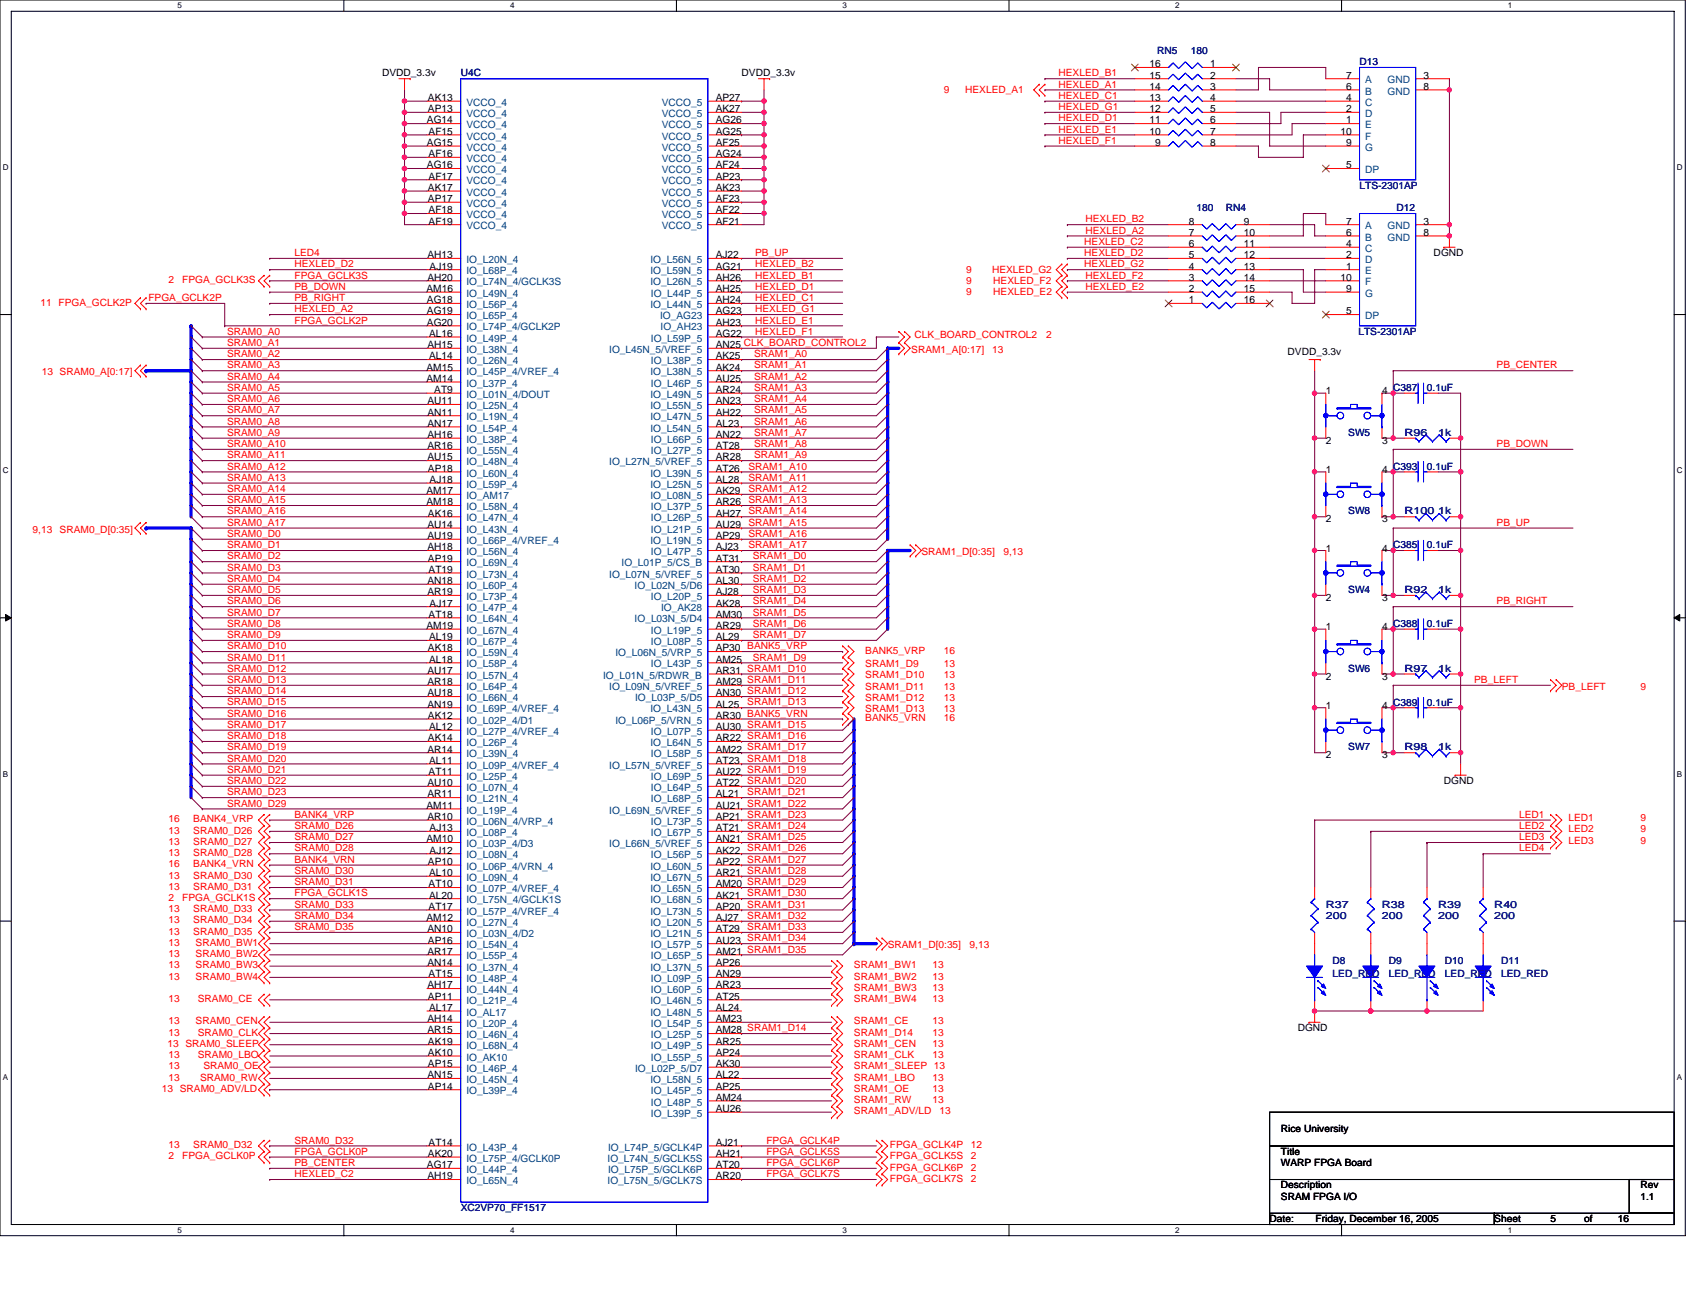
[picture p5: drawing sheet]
<svg xmlns="http://www.w3.org/2000/svg" width="279mm" height="216mm" viewBox="0 0 279 216" stroke-linecap="round" stroke-linejoin="round" font-family="sans-serif">
<defs><g id="words">
<g font-size="1.7">
<text x="189.7" y="11.1">16</text>
<text x="199.7" y="11.1">1</text>
<text x="63.1" y="12.6">DVDD_3.3v</text>
<text x="70.6" y="16.7">AK13</text>
<text x="118.1" y="16.7">AP27</text>
<text x="122.4" y="12.6">DVDD_3.3v</text>
<text x="189.7" y="16.7">13</text>
<text x="189.7" y="14.8">14</text>
<text x="189.7" y="13">15</text>
<text x="199.7" y="13">2</text>
<text x="199.7" y="14.8">3</text>
<text x="199.7" y="16.7">4</text>
<text x="222.1" y="16.7">4</text>
<text x="222.1" y="14.8">6</text>
<text x="222.1" y="13">7</text>
<text x="234.9" y="13">3</text>
<text x="234.9" y="14.8">8</text>
<text x="70.5" y="20.4">AG14</text>
<text x="70.6" y="18.5">AP13</text>
<text x="70.7" y="22.2">AF15</text>
<text x="118.1" y="18.5">AK27</text>
<text x="118.1" y="20.4">AG26</text>
<text x="118.1" y="22.2">AG25</text>
<text x="189.7" y="22.2">10</text>
<text x="189.7" y="20.4">11</text>
<text x="189.7" y="18.5">12</text>
<text x="199.7" y="18.5">5</text>
<text x="199.7" y="20.4">6</text>
<text x="199.7" y="22.2">7</text>
<text x="221.2" y="22.2">10</text>
<text x="222.1" y="20.4">1</text>
<text x="222.1" y="18.5">2</text>
<text x="70.5" y="27.8">AG16</text>
<text x="70.5" y="24.1">AG15</text>
<text x="70.7" y="29.7">AF17</text>
<text x="70.7" y="26">AF16</text>
<text x="118.1" y="24.1">AF25</text>
<text x="118.1" y="26">AG24</text>
<text x="118.1" y="27.8">AF24</text>
<text x="118.1" y="29.7">AP23</text>
<text x="190.6" y="24.1">9</text>
<text x="199.7" y="24.1">8</text>
<text x="222.1" y="27.8">5</text>
<text x="222.1" y="24.1">9</text>
<text x="70.6" y="33.4">AP17</text>
<text x="70.6" y="31.5">AK17</text>
<text x="70.7" y="35.2">AF18</text>
<text x="118.1" y="31.5">AK23</text>
<text x="118.1" y="33.4">AF23</text>
<text x="118.1" y="35.2">AF22</text>
<text x="70.7" y="37.1">AF19</text>
<text x="118.1" y="37.1">AF21</text>
<text x="196.2" y="40.8">6</text>
<text x="196.2" y="38.9">7</text>
<text x="196.2" y="37.1">8</text>
<text x="205.3" y="37.1">9</text>
<text x="205.3" y="38.9">10</text>
<text x="205.3" y="40.8">11</text>
<text x="222.1" y="40.8">4</text>
<text x="222.1" y="38.9">6</text>
<text x="222.1" y="37.1">7</text>
<text x="234.9" y="37.1">3</text>
<text x="234.9" y="38.9">8</text>
<text x="70.5" y="46.3">AH20</text>
<text x="70.5" y="42.6">AH13</text>
<text x="70.9" y="44.5">AJ19</text>
<text x="118.1" y="42.6">AJ22</text>
<text x="118.1" y="44.5">AG21</text>
<text x="118.1" y="46.3">AH26</text>
<text x="196.2" y="46.3">3</text>
<text x="196.2" y="44.5">4</text>
<text x="196.2" y="42.6">5</text>
<text x="205.3" y="42.6">12</text>
<text x="205.3" y="44.5">13</text>
<text x="205.3" y="46.3">14</text>
<text x="221.2" y="46.3">10</text>
<text x="222.1" y="44.5">1</text>
<text x="222.1" y="42.6">2</text>
<text x="236.6" y="42.3">DGND</text>
<text x="70.4" y="48.2">AM16</text>
<text x="70.5" y="53.8">AG20</text>
<text x="70.5" y="51.9">AG19</text>
<text x="70.5" y="50.1">AG18</text>
<text x="118.1" y="50.1">AH24</text>
<text x="118.1" y="51.9">AG23</text>
<text x="118.1" y="48.2">AH25</text>
<text x="118.1" y="53.8">AH23</text>
<text x="196.2" y="50.1">1</text>
<text x="196.2" y="48.2">2</text>
<text x="205.3" y="48.2">15</text>
<text x="205.3" y="50.1">16</text>
<text x="222.1" y="51.9">5</text>
<text x="222.1" y="48.2">9</text>
<text x="70.5" y="57.5">AH15</text>
<text x="70.8" y="59.3">AL14</text>
<text x="70.8" y="55.6">AL16</text>
<text x="118.1" y="57.5">AN25 CLK_BOARD_CONTROL2</text>
<text x="118.1" y="55.6">AG22</text>
<text x="118.1" y="59.3">AK25</text>
<text x="212.5" y="58.6">DVDD_3.3v</text>
<text x="70.4" y="63">AM14</text>
<text x="70.4" y="61.2">AM15</text>
<text x="71.7" y="64.9">AT9</text>
<text x="118.1" y="61.2">AK24</text>
<text x="118.1" y="64.9">AR24</text>
<text x="118.1" y="63">AU25</text>
<text x="218.8" y="65.1">1</text>
<text x="228.1" y="65.1">4</text>
<text x="70.5" y="70.4">AN17</text>
<text x="70.5" y="68.6">AN11</text>
<text x="70.5" y="66.7">AU11</text>
<text x="118.1" y="66.7">AN23</text>
<text x="118.1" y="68.6">AH22</text>
<text x="118.1" y="70.4">AL23</text>
<text x="70.5" y="76">AU15</text>
<text x="70.5" y="74.1">AR16</text>
<text x="70.5" y="72.3">AH16</text>
<text x="70.6" y="77.9">AP18</text>
<text x="118.1" y="76">AR28</text>
<text x="118.1" y="77.9">AT26</text>
<text x="118.1" y="72.3">AN22</text>
<text x="118.1" y="74.1">AT28</text>
<text x="218.8" y="73.3">2</text>
<text x="228.1" y="73.3">3</text>
<text x="70.4" y="83.4">AM18</text>
<text x="70.4" y="81.6">AM17</text>
<text x="70.9" y="79.7">AJ18</text>
<text x="118.1" y="79.7">AL28</text>
<text x="118.1" y="81.6">AK29</text>
<text x="118.1" y="83.4">AR26</text>
<text x="218.8" y="78.1">1</text>
<text x="228.1" y="78.1">4</text>
<text x="70.5" y="89">AU19</text>
<text x="70.5" y="87.1">AU14</text>
<text x="70.6" y="85.3">AK16</text>
<text x="118.1" y="89">AP29</text>
<text x="118.1" y="85.3">AH27</text>
<text x="118.1" y="87.1">AU29</text>
<text x="218.8" y="86.2">2</text>
<text x="228.1" y="86.2">3</text>
<text x="70.5" y="90.8">AH18</text>
<text x="70.6" y="92.7">AP19</text>
<text x="70.7" y="94.6">AT19</text>
<text x="118.1" y="94.6">AT30</text>
<text x="118.1" y="90.8">AJ23</text>
<text x="118.1" y="92.7">AT31</text>
<text x="218.8" y="91.1">1</text>
<text x="228.1" y="91.1">4</text>
<text x="70.5" y="98.3">AR19</text>
<text x="70.5" y="96.4">AN18</text>
<text x="70.7" y="102">AT18</text>
<text x="70.9" y="100.1">AJ17</text>
<text x="118.1" y="96.4">AL30</text>
<text x="118.1" y="102">AM30</text>
<text x="118.1" y="100.1">AK28</text>
<text x="118.1" y="98.3">AJ28</text>
<text x="218.8" y="99.2">2</text>
<text x="228.1" y="99.2">3</text>
<text x="70.4" y="103.8">AM19</text>
<text x="70.6" y="107.5">AK18</text>
<text x="70.8" y="105.7">AL19</text>
<text x="118.1" y="103.8">AR29</text>
<text x="118.1" y="105.7">AL29</text>
<text x="118.1" y="107.5">AP30 BANK5_VRP</text>
<text x="218.8" y="104.1">1</text>
<text x="228.1" y="104.1">4</text>
<text x="70.5" y="113.1">AR18</text>
<text x="70.5" y="111.2">AU17</text>
<text x="70.8" y="109.4">AL18</text>
<text x="118.1" y="113.1">AM29 SRAM1_D11</text>
<text x="118.1" y="111.2">AR31 SRAM1_D10</text>
<text x="118.1" y="109.4">AM25</text>
<text x="218.8" y="112.2">2</text>
<text x="228.1" y="112.2">3</text>
<text x="70.5" y="116.8">AN19</text>
<text x="70.5" y="115">AU18</text>
<text x="70.6" y="118.7">AK12</text>
<text x="118.1" y="116.8">AL25</text>
<text x="118.1" y="115">AN30 SRAM1_D12</text>
<text x="118.1" y="118.7">AR30 BANK5_VRN</text>
<text x="218.8" y="117">1</text>
<text x="228.1" y="117">4</text>
<text x="70.5" y="124.2">AR14</text>
<text x="70.6" y="122.4">AK14</text>
<text x="70.8" y="120.5">AL12</text>
<text x="118.1" y="122.4">AR22 SRAM1_D16</text>
<text x="118.1" y="120.5">AU30 SRAM1_D15</text>
<text x="118.1" y="124.2">AM22 SRAM1_D17</text>
<text x="218.8" y="125.2">2</text>
<text x="228.1" y="125.2">3</text>
<text x="70.5" y="131.6">AR11</text>
<text x="70.5" y="129.8">AU10</text>
<text x="70.7" y="127.9">AT11</text>
<text x="70.8" y="126.1">AL11</text>
<text x="118.1" y="126.1">AT23</text>
<text x="118.1" y="127.9">AU22 SRAM1_D19</text>
<text x="118.1" y="129.8">AT22</text>
<text x="118.1" y="131.6">AL21</text>
<text x="238.3" y="129.4">DGND</text>
<text x="70.4" y="133.5">AM11</text>
<text x="70.5" y="135.3">AR10</text>
<text x="70.9" y="137.2">AJ13</text>
<text x="118.1" y="133.5">AU21 SRAM1_D22</text>
<text x="118.1" y="135.3">AP21 SRAM1_D23</text>
<text x="118.1" y="137.2">AT21</text>
<text x="70.4" y="139">AM10</text>
<text x="70.6" y="142.8">AP10</text>
<text x="70.9" y="140.9">AJ12</text>
<text x="118.1" y="139">AN21 SRAM1_D25</text>
<text x="118.1" y="142.8">AP22 SRAM1_D27</text>
<text x="118.1" y="140.9">AK22 SRAM1_D26</text>
<text x="70.7" y="146.5">AT10</text>
<text x="70.8" y="148.3">AL20</text>
<text x="70.8" y="144.6">AL10</text>
<text x="118.1" y="144.6">AR21 SRAM1_D28</text>
<text x="118.1" y="146.5">AM20 SRAM1_D29</text>
<text x="118.1" y="148.3">AK21 SRAM1_D30</text>
<text x="70.4" y="152">AM12</text>
<text x="70.5" y="153.9">AN10</text>
<text x="70.6" y="155.7">AP16</text>
<text x="70.7" y="150.2">AT17</text>
<text x="118.1" y="150.2">AP20 SRAM1_D31</text>
<text x="118.1" y="152">AJ27</text>
<text x="118.1" y="153.9">AT29</text>
<text x="118.1" y="155.7">AU23 SRAM1_D34</text>
<text x="70.5" y="159.4">AN14</text>
<text x="70.5" y="157.6">AR17</text>
<text x="70.7" y="161.3">AT15</text>
<text x="118.1" y="159.4">AP26</text>
<text x="118.1" y="157.6">AM21 SRAM1_D35</text>
<text x="118.1" y="161.3">AN29</text>
<text x="70.5" y="163.2">AH17</text>
<text x="70.6" y="165">AP11</text>
<text x="70.8" y="166.9">AL17</text>
<text x="118.1" y="165">AT25</text>
<text x="118.1" y="166.9">AL24</text>
<text x="118.1" y="163.2">AR23</text>
<text x="70.5" y="170.6">AR15</text>
<text x="70.5" y="168.7">AH14</text>
<text x="70.6" y="172.4">AK19</text>
<text x="118.1" y="168.7">AM23</text>
<text x="118.1" y="170.6">AM28 SRAM1_D14</text>
<text x="118.1" y="172.4">AR25</text>
<text x="214.2" y="170.2">DGND</text>
<text x="70.5" y="178">AN15</text>
<text x="70.6" y="179.9">AP14</text>
<text x="70.6" y="176.1">AP15</text>
<text x="70.6" y="174.3">AK10</text>
<text x="118.1" y="178">AL22</text>
<text x="118.1" y="174.3">AP24</text>
<text x="118.1" y="176.1">AK30</text>
<text x="118.1" y="179.9">AP25</text>
<text x="118.1" y="181.7">AM24</text>
<text x="118.1" y="183.6">AU26</text>
<text x="70.6" y="191">AK20</text>
<text x="70.7" y="189.1">AT14</text>
<text x="118.1" y="189.1">AJ21</text>
<text x="118.1" y="191">AH21</text>
<text x="211.4" y="190.6">Title</text>
<text x="211.4" y="186.9">Rice University</text>
<text x="70.5" y="192.8">AG17</text>
<text x="70.5" y="194.7">AH19</text>
<text x="118.1" y="192.8">AT20</text>
<text x="118.1" y="194.7">AR20</text>
<text x="211.4" y="196.2">Description</text>
<text x="211.4" y="192.5">WARP FPGA Board</text>
<text x="270.7" y="196.2">Rev</text>
<text x="209.5" y="201.7">Date:</text>
<text x="211.4" y="198">SRAM FPGA I/O</text>
<text x="217.1" y="201.7">Friday, December 16, 2005</text>
<text x="246.6" y="201.7">Sheet</text>
<text x="255.9" y="201.7">5</text>
<text x="261.5" y="201.7">of</text>
<text x="267" y="201.7">16</text>
<text x="270.7" y="198">1.1</text>
</g>
<g font-size="1.7" fill="#000080">
<text x="191" y="8.9">RN5</text>
<text x="196.6" y="8.9">180</text>
<text x="224.4" y="10.8">D13</text>
<text x="76" y="12.6">U4C</text>
<text x="197.5" y="34.9">180</text>
<text x="202.3" y="34.9">RN4</text>
<text x="224.4" y="31.2">LTS-2301AP</text>
<text x="230.5" y="34.9">D12</text>
<text x="224.2" y="55.3">LTS-2301AP</text>
<text x="229.9" y="64.5">C387</text>
<text x="235.5" y="64.5">0.1uF</text>
<text x="222.5" y="71.9">SW5</text>
<text x="231.8" y="71.9">R96</text>
<text x="237.3" y="71.9">1k</text>
<text x="229.9" y="77.5">C393</text>
<text x="235.5" y="77.5">0.1uF</text>
<text x="222.5" y="84.9">SW8</text>
<text x="231.8" y="84.9">R100 1k</text>
<text x="229.9" y="90.5">C385</text>
<text x="235.5" y="90.5">0.1uF</text>
<text x="222.5" y="97.9">SW4</text>
<text x="231.8" y="97.9">R92</text>
<text x="237.3" y="97.9">1k</text>
<text x="229.9" y="103.5">C388</text>
<text x="235.5" y="103.5">0.1uF</text>
<text x="222.5" y="110.9">SW6</text>
<text x="231.8" y="110.9">R97</text>
<text x="237.3" y="110.9">1k</text>
<text x="229.9" y="116.5">C389</text>
<text x="235.5" y="116.5">0.1uF</text>
<text x="222.5" y="123.9">SW7</text>
<text x="231.8" y="123.9">R98</text>
<text x="237.3" y="123.9">1k</text>
<text x="218.8" y="149.8">R37</text>
<text x="228.1" y="149.8">R38</text>
<text x="237.3" y="149.8">R39</text>
<text x="246.6" y="149.8">R40</text>
<text x="218.8" y="151.7">200</text>
<text x="228.1" y="151.7">200</text>
<text x="237.3" y="151.7">200</text>
<text x="246.6" y="151.7">200</text>
<text x="219.9" y="159.1">D8</text>
<text x="219.9" y="161.3">LED_RED</text>
<text x="229.2" y="159.1">D9</text>
<text x="229.2" y="161.3">LED_RED</text>
<text x="238.5" y="159.1">D10</text>
<text x="238.5" y="161.3">LED_RED</text>
<text x="247.7" y="159.1">D11</text>
<text x="247.7" y="161.3">LED_RED</text>
<text x="76" y="199.9">XC2VP70_FF1517</text>
</g>
<g font-size="1.7" fill="#004080">
<text x="77" y="17.5">VCCO_4</text>
<text x="109.2" y="17.5">VCCO_5</text>
<text x="225.3" y="17.5">C</text>
<text x="225.3" y="15.6">B</text>
<text x="225.3" y="13.8">A</text>
<text x="229" y="13.8">GND</text>
<text x="229" y="15.6">GND</text>
<text x="77" y="23">VCCO_4</text>
<text x="77" y="21.2">VCCO_4</text>
<text x="77" y="19.3">VCCO_4</text>
<text x="109.2" y="19.3">VCCO_5</text>
<text x="109.2" y="21.2">VCCO_5</text>
<text x="109.2" y="23">VCCO_5</text>
<text x="225.3" y="21.2">E</text>
<text x="225.3" y="19.3">D</text>
<text x="225.3" y="23">F</text>
<text x="77" y="28.6">VCCO_4</text>
<text x="77" y="26.7">VCCO_4</text>
<text x="77" y="24.9">VCCO_4</text>
<text x="109.2" y="24.9">VCCO_5</text>
<text x="109.2" y="26.7">VCCO_5</text>
<text x="109.2" y="28.6">VCCO_5</text>
<text x="225.3" y="28.6">DP</text>
<text x="225.3" y="24.9">G</text>
<text x="77" y="34.1">VCCO_4</text>
<text x="77" y="32.3">VCCO_4</text>
<text x="77" y="30.4">VCCO_4</text>
<text x="109.2" y="30.4">VCCO_5</text>
<text x="109.2" y="32.3">VCCO_5</text>
<text x="109.2" y="34.1">VCCO_5</text>
<text x="77" y="37.8">VCCO_4</text>
<text x="77" y="36">VCCO_4</text>
<text x="109.2" y="36">VCCO_5</text>
<text x="109.2" y="37.8">VCCO_5</text>
<text x="225.3" y="41.6">C</text>
<text x="225.3" y="39.7">B</text>
<text x="225.3" y="37.8">A</text>
<text x="229" y="37.8">GND</text>
<text x="229" y="39.7">GND</text>
<text x="77" y="47.1">IO_L74N_4/GCLK3S</text>
<text x="77" y="45.3">IO_L68P_4</text>
<text x="77" y="43.4">IO_L20N_4</text>
<text x="107.3" y="43.4">IO_L56N_5</text>
<text x="107.3" y="45.3">IO_L59N_5</text>
<text x="107.3" y="47.1">IO_L26N_5</text>
<text x="225.3" y="45.3">E</text>
<text x="225.3" y="43.4">D</text>
<text x="225.3" y="47.1">F</text>
<text x="77" y="52.7">IO_L65P_4</text>
<text x="77" y="50.8">IO_L56P_4</text>
<text x="77" y="49">IO_L49N_4</text>
<text x="107.3" y="50.8">IO_L44N_5</text>
<text x="107.4" y="49">IO_L44P_5</text>
<text x="108.9" y="52.7">IO_AG23</text>
<text x="225.3" y="52.7">DP</text>
<text x="225.3" y="49">G</text>
<text x="77" y="58.3">IO_L38N_4</text>
<text x="77" y="56.4">IO_L49P_4</text>
<text x="77" y="54.5">IO_L74P_4/GCLK2P</text>
<text x="100.5" y="58.3">IO_L45N_5/VREF_5</text>
<text x="107.4" y="56.4">IO_L59P_5</text>
<text x="109" y="54.5">IO_AH23</text>
<text x="77" y="65.7">IO_L01N_4/DOUT</text>
<text x="77" y="63.8">IO_L37P_4</text>
<text x="77" y="62">IO_L45P_4/VREF_4</text>
<text x="77" y="60.1">IO_L26N_4</text>
<text x="107.3" y="62">IO_L38N_5</text>
<text x="107.3" y="65.7">IO_L49N_5</text>
<text x="107.4" y="60.1">IO_L38P_5</text>
<text x="107.4" y="63.8">IO_L46P_5</text>
<text x="77" y="71.2">IO_L54P_4</text>
<text x="77" y="69.4">IO_L19N_4</text>
<text x="77" y="67.5">IO_L25N_4</text>
<text x="107.3" y="67.5">IO_L55N_5</text>
<text x="107.3" y="69.4">IO_L47N_5</text>
<text x="107.3" y="71.2">IO_L54N_5</text>
<text x="77" y="76.8">IO_L48N_4</text>
<text x="77" y="74.9">IO_L55N_4</text>
<text x="77" y="73.1">IO_L38P_4</text>
<text x="100.5" y="76.8">IO_L27N_5/VREF_5</text>
<text x="107.4" y="73.1">IO_L66P_5</text>
<text x="107.4" y="74.9">IO_L27P_5</text>
<text x="77" y="82.4">IO_AM17</text>
<text x="77" y="80.5">IO_L59P_4</text>
<text x="77" y="78.7">IO_L60N_4</text>
<text x="107.3" y="78.7">IO_L39N_5</text>
<text x="107.3" y="80.5">IO_L25N_5</text>
<text x="107.3" y="82.4">IO_L08N_5</text>
<text x="77" y="89.8">IO_L66P_4/VREF_4</text>
<text x="77" y="87.9">IO_L43N_4</text>
<text x="77" y="86.1">IO_L47N_4</text>
<text x="77" y="84.2">IO_L58N_4</text>
<text x="107.3" y="89.8">IO_L19N_5</text>
<text x="107.4" y="84.2">IO_L37P_5</text>
<text x="107.4" y="86.1">IO_L26P_5</text>
<text x="107.4" y="87.9">IO_L21P_5</text>
<text x="77" y="95.3">IO_L73N_4</text>
<text x="77" y="93.5">IO_L69N_4</text>
<text x="77" y="91.6">IO_L56N_4</text>
<text x="100.5" y="95.3">IO_L07N_5/VREF_5</text>
<text x="102.6" y="93.5">IO_L01P_5/CS_B</text>
<text x="107.4" y="91.6">IO_L47P_5</text>
<text x="77" y="100.9">IO_L47P_4</text>
<text x="77" y="99">IO_L73P_4</text>
<text x="77" y="97.2">IO_L60P_4</text>
<text x="104.7" y="97.2">IO_L02N_5/D6</text>
<text x="107.4" y="99">IO_L20P_5</text>
<text x="109.1" y="100.9">IO_AK28</text>
<text x="77" y="106.5">IO_L67P_4</text>
<text x="77" y="104.6">IO_L67N_4</text>
<text x="77" y="102.7">IO_L64N_4</text>
<text x="104.7" y="102.7">IO_L03N_5/D4</text>
<text x="107.4" y="104.6">IO_L19P_5</text>
<text x="107.4" y="106.5">IO_L08P_5</text>
<text x="77" y="113.9">IO_L64P_4</text>
<text x="77" y="112">IO_L57N_4</text>
<text x="77" y="110.2">IO_L58P_4</text>
<text x="77" y="108.3">IO_L59N_4</text>
<text x="99.5" y="112">IO_L01N_5/RDWR_B</text>
<text x="100.5" y="113.9">IO_L09N_5/VREF_5</text>
<text x="101.6" y="108.3">IO_L06N_5/VRP_5</text>
<text x="107.4" y="110.2">IO_L43P_5</text>
<text x="77" y="119.4">IO_L02P_4/D1</text>
<text x="77" y="117.6">IO_L69P_4/VREF_4</text>
<text x="77" y="115.7">IO_L66N_4</text>
<text x="101.6" y="119.4">IO_L06P_5/VRN_5</text>
<text x="104.8" y="115.7">IO_L03P_5/D5</text>
<text x="107.3" y="117.6">IO_L43N_5</text>
<text x="77" y="125">IO_L39N_4</text>
<text x="77" y="123.1">IO_L26P_4</text>
<text x="77" y="121.3">IO_L27P_4/VREF_4</text>
<text x="107.3" y="123.1">IO_L64N_5</text>
<text x="107.4" y="121.3">IO_L07P_5</text>
<text x="107.4" y="125">IO_L58P_5</text>
<text x="77" y="130.6">IO_L07N_4</text>
<text x="77" y="128.7">IO_L25P_4</text>
<text x="77" y="126.9">IO_L09P_4/VREF_4</text>
<text x="100.5" y="126.9">IO_L57N_5/VREF_5</text>
<text x="107.4" y="128.7">IO_L69P_5</text>
<text x="107.4" y="130.6">IO_L64P_5</text>
<text x="77" y="138">IO_L08P_4</text>
<text x="77" y="136.1">IO_L06N_4/VRP_4</text>
<text x="77" y="134.3">IO_L19P_4</text>
<text x="77" y="132.4">IO_L21N_4</text>
<text x="100.5" y="134.3">IO_L69N_5/VREF_5</text>
<text x="107.4" y="132.4">IO_L68P_5</text>
<text x="107.4" y="136.1">IO_L73P_5</text>
<text x="107.4" y="138">IO_L67P_5</text>
<text x="77" y="143.6">IO_L06P_4/VRN_4</text>
<text x="77" y="141.7">IO_L08N_4</text>
<text x="77" y="139.8">IO_L03P_4/D3</text>
<text x="100.5" y="139.8">IO_L66N_5/VREF_5</text>
<text x="107.3" y="143.6">IO_L60N_5</text>
<text x="107.4" y="141.7">IO_L56P_5</text>
<text x="77" y="149.1">IO_L75N_4/GCLK1S</text>
<text x="77" y="147.3">IO_L07P_4/VREF_4</text>
<text x="77" y="145.4">IO_L09N_4</text>
<text x="107.3" y="145.4">IO_L67N_5</text>
<text x="107.3" y="147.3">IO_L65N_5</text>
<text x="107.3" y="149.1">IO_L68N_5</text>
<text x="77" y="154.7">IO_L03N_4/D2</text>
<text x="77" y="152.8">IO_L27N_4</text>
<text x="77" y="151">IO_L57P_4/VREF_4</text>
<text x="107.3" y="151">IO_L73N_5</text>
<text x="107.3" y="152.8">IO_L20N_5</text>
<text x="107.3" y="154.7">IO_L21N_5</text>
<text x="77" y="160.2">IO_L37N_4</text>
<text x="77" y="158.4">IO_L55P_4</text>
<text x="77" y="156.5">IO_L54N_4</text>
<text x="107.3" y="160.2">IO_L37N_5</text>
<text x="107.4" y="156.5">IO_L57P_5</text>
<text x="107.4" y="158.4">IO_L65P_5</text>
<text x="77" y="167.6">IO_AL17</text>
<text x="77" y="165.8">IO_L21P_4</text>
<text x="77" y="163.9">IO_L44N_4</text>
<text x="77" y="162.1">IO_L48P_4</text>
<text x="107.3" y="165.8">IO_L46N_5</text>
<text x="107.3" y="167.6">IO_L48N_5</text>
<text x="107.4" y="162.1">IO_L09P_5</text>
<text x="107.4" y="163.9">IO_L60P_5</text>
<text x="77" y="173.2">IO_L68N_4</text>
<text x="77" y="171.4">IO_L46N_4</text>
<text x="77" y="169.5">IO_L20P_4</text>
<text x="107.4" y="169.5">IO_L54P_5</text>
<text x="107.4" y="171.4">IO_L25P_5</text>
<text x="107.4" y="173.2">IO_L49P_5</text>
<text x="77" y="178.8">IO_L45N_4</text>
<text x="77" y="176.9">IO_L46P_4</text>
<text x="77" y="175.1">IO_AK10</text>
<text x="104.8" y="176.9">IO_L02P_5/D7</text>
<text x="107.3" y="178.8">IO_L58N_5</text>
<text x="107.4" y="175.1">IO_L55P_5</text>
<text x="77" y="180.6">IO_L39P_4</text>
<text x="107.4" y="180.6">IO_L45P_5</text>
<text x="107.4" y="182.5">IO_L48P_5</text>
<text x="107.4" y="184.3">IO_L39P_5</text>
<text x="77" y="191.7">IO_L75P_4/GCLK0P</text>
<text x="77" y="189.9">IO_L43P_4</text>
<text x="100.3" y="191.7">IO_L74N_5/GCLK5S</text>
<text x="100.4" y="189.9">IO_L74P_5/GCLK4P</text>
<text x="77" y="195.5">IO_L65N_4</text>
<text x="77" y="193.6">IO_L44P_4</text>
<text x="100.3" y="195.5">IO_L75N_5/GCLK7S</text>
<text x="100.4" y="193.6">IO_L75P_5/GCLK6P</text>
</g>
<g font-size="1.7" fill="#f00">
<text x="155.8" y="15.4">9</text>
<text x="159.3" y="15.4">HEXLED_A1</text>
<text x="174.7" y="12.6">HEXLED_B1</text>
<text x="174.7" y="16.3">HEXLED_C1</text>
<text x="174.7" y="14.5">HEXLED_A1</text>
<text x="174.7" y="20">HEXLED_D1</text>
<text x="174.7" y="18.2">HEXLED_G1</text>
<text x="174.7" y="21.9">HEXLED_E1</text>
<text x="174.7" y="23.7">HEXLED_F1</text>
<text x="178.9" y="40.4">HEXLED_C2</text>
<text x="179.1" y="36.7">HEXLED_B2</text>
<text x="179.1" y="38.6">HEXLED_A2</text>
<text x="27.8" y="46.7">2</text>
<text x="30.1" y="46.7">FPGA_GCLK3S</text>
<text x="48.6" y="44.1">HEXLED_D2</text>
<text x="48.6" y="46">FPGA_GCLK3S</text>
<text x="48.6" y="42.3">LED4</text>
<text x="48.6" y="47.8">PB_DOWN</text>
<text x="124.6" y="47.8">HEXLED_D1</text>
<text x="124.6" y="46">HEXLED_B1</text>
<text x="124.6" y="42.3">PB_UP</text>
<text x="124.6" y="44.1">HEXLED_B2</text>
<text x="159.5" y="45.1">9</text>
<text x="159.5" y="46.9">9</text>
<text x="163.7" y="45.1">HEXLED_G2</text>
<text x="163.9" y="46.9">HEXLED_F2</text>
<text x="178.9" y="44.1">HEXLED_G2</text>
<text x="178.9" y="42.3">HEXLED_D2</text>
<text x="179.1" y="46">HEXLED_F2</text>
<text x="179.1" y="47.8">HEXLED_E2</text>
<text x="6.7" y="50.4">11 FPGA_GCLK2P</text>
<text x="24.5" y="49.7">FPGA_GCLK2P</text>
<text x="48.6" y="51.5">HEXLED_A2</text>
<text x="48.6" y="53.4">FPGA_GCLK2P</text>
<text x="48.6" y="49.7">PB_RIGHT</text>
<text x="124.6" y="53.4">HEXLED_E1</text>
<text x="124.6" y="49.7">HEXLED_C1</text>
<text x="124.6" y="51.5">HEXLED_G1</text>
<text x="159.5" y="48.8">9</text>
<text x="163.9" y="48.8">HEXLED_E2</text>
<text x="37.5" y="55.2">SRAM0_A0</text>
<text x="37.5" y="57.1">SRAM0_A1</text>
<text x="37.5" y="59">SRAM0_A2</text>
<text x="124.4" y="59">SRAM1_A0</text>
<text x="124.6" y="55.2">HEXLED_F1</text>
<text x="150.4" y="58.2">SRAM1_A[0:17]</text>
<text x="150.9" y="55.8">CLK_BOARD_CONTROL2</text>
<text x="163.7" y="58.2">13</text>
<text x="172.6" y="55.8">2</text>
<text x="6.9" y="61.9">13 SRAM0_A[0:17]</text>
<text x="37.5" y="60.8">SRAM0_A3</text>
<text x="37.5" y="62.7">SRAM0_A4</text>
<text x="37.5" y="64.5">SRAM0_A5</text>
<text x="124.4" y="60.8">SRAM1_A1</text>
<text x="124.4" y="62.7">SRAM1_A2</text>
<text x="124.4" y="64.5">SRAM1_A3</text>
<text x="247" y="60.8">PB_CENTER</text>
<text x="37.5" y="71.9">SRAM0_A9</text>
<text x="37.5" y="66.4">SRAM0_A6</text>
<text x="37.5" y="68.2">SRAM0_A7</text>
<text x="37.5" y="70.1">SRAM0_A8</text>
<text x="124.4" y="66.4">SRAM1_A4</text>
<text x="124.4" y="68.2">SRAM1_A5</text>
<text x="124.4" y="70.1">SRAM1_A6</text>
<text x="124.4" y="71.9">SRAM1_A7</text>
<text x="37.5" y="73.8">SRAM0_A10</text>
<text x="37.5" y="75.6">SRAM0_A11</text>
<text x="37.5" y="77.5">SRAM0_A12</text>
<text x="123.5" y="77.5">SRAM1_A10</text>
<text x="124.4" y="73.8">SRAM1_A8</text>
<text x="124.4" y="75.6">SRAM1_A9</text>
<text x="247" y="73.8">PB_DOWN</text>
<text x="37.5" y="79.4">SRAM0_A13</text>
<text x="37.5" y="81.2">SRAM0_A14</text>
<text x="37.5" y="83.1">SRAM0_A15</text>
<text x="123.5" y="79.4">SRAM1_A11</text>
<text x="123.5" y="83.1">SRAM1_A13</text>
<text x="123.5" y="81.2">SRAM1_A12</text>
<text x="5.4" y="87.9">9,13</text>
<text x="9.8" y="87.9">SRAM0_D[0:35]</text>
<text x="37.5" y="88.6">SRAM0_D0</text>
<text x="37.5" y="84.9">SRAM0_A16</text>
<text x="37.5" y="86.8">SRAM0_A17</text>
<text x="123.5" y="84.9">SRAM1_A14</text>
<text x="123.5" y="86.8">SRAM1_A15</text>
<text x="123.5" y="88.6">SRAM1_A16</text>
<text x="247" y="86.8">PB_UP</text>
<text x="37.5" y="90.5">SRAM0_D1</text>
<text x="37.5" y="94.2">SRAM0_D3</text>
<text x="37.5" y="92.3">SRAM0_D2</text>
<text x="123.5" y="90.5">SRAM1_A17</text>
<text x="124.2" y="94.2">SRAM1_D1</text>
<text x="124.2" y="92.3">SRAM1_D0</text>
<text x="152.1" y="91.6">SRAM1_D[0:35]</text>
<text x="165.6" y="91.6">9,13</text>
<text x="37.5" y="97.9">SRAM0_D5</text>
<text x="37.5" y="99.8">SRAM0_D6</text>
<text x="37.5" y="96.1">SRAM0_D4</text>
<text x="37.5" y="101.6">SRAM0_D7</text>
<text x="124.2" y="96.1">SRAM1_D2</text>
<text x="124.2" y="97.9">SRAM1_D3</text>
<text x="124.2" y="101.6">SRAM1_D5</text>
<text x="124.2" y="99.8">SRAM1_D4</text>
<text x="247" y="99.8">PB_RIGHT</text>
<text x="37.5" y="105.3">SRAM0_D9</text>
<text x="37.5" y="103.5">SRAM0_D8</text>
<text x="37.5" y="107.2">SRAM0_D10</text>
<text x="124.2" y="103.5">SRAM1_D6</text>
<text x="124.2" y="105.3">SRAM1_D7</text>
<text x="142.8" y="107.9">BANK5_VRP</text>
<text x="155.8" y="107.9">16</text>
<text x="37.5" y="109">SRAM0_D11</text>
<text x="37.5" y="112.7">SRAM0_D13</text>
<text x="37.5" y="110.9">SRAM0_D12</text>
<text x="124.2" y="109">SRAM1_D9</text>
<text x="142.8" y="110.2">SRAM1_D9</text>
<text x="142.8" y="112">SRAM1_D10</text>
<text x="142.8" y="113.9">SRAM1_D11</text>
<text x="155.8" y="112">13</text>
<text x="155.8" y="113.9">13</text>
<text x="155.8" y="110.2">13</text>
<text x="243.3" y="112.7">PB_LEFT</text>
<text x="257.7" y="113.9">PB_LEFT</text>
<text x="270.7" y="113.9">9</text>
<text x="37.5" y="116.4">SRAM0_D15</text>
<text x="37.5" y="114.6">SRAM0_D14</text>
<text x="37.5" y="118.3">SRAM0_D16</text>
<text x="123.3" y="116.4">SRAM1_D13</text>
<text x="142.8" y="119">BANK5_VRN</text>
<text x="142.8" y="115.7">SRAM1_D12</text>
<text x="142.8" y="117.6">SRAM1_D13</text>
<text x="155.8" y="115.7">13</text>
<text x="155.8" y="117.6">13</text>
<text x="155.8" y="119">16</text>
<text x="37.5" y="125.7">SRAM0_D20</text>
<text x="37.5" y="123.9">SRAM0_D19</text>
<text x="37.5" y="120.1">SRAM0_D17</text>
<text x="37.5" y="122">SRAM0_D18</text>
<text x="123.3" y="125.7">SRAM1_D18</text>
<text x="37.5" y="131.3">SRAM0_D23</text>
<text x="37.5" y="127.6">SRAM0_D21</text>
<text x="37.5" y="129.4">SRAM0_D22</text>
<text x="123.3" y="129.4">SRAM1_D20</text>
<text x="123.3" y="131.3">SRAM1_D21</text>
<text x="27.8" y="137.6">13</text>
<text x="27.8" y="135.7">16</text>
<text x="31.9" y="137.6">SRAM0_D26</text>
<text x="31.9" y="135.7">BANK4_VRP</text>
<text x="37.5" y="133.1">SRAM0_D29</text>
<text x="48.6" y="136.8">SRAM0_D26</text>
<text x="48.6" y="135">BANK4_VRP</text>
<text x="123.3" y="136.8">SRAM1_D24</text>
<text x="250.7" y="136.8">LED2</text>
<text x="250.7" y="135">LED1</text>
<text x="258.8" y="137.4">LED2</text>
<text x="258.8" y="135.6">LED1</text>
<text x="270.7" y="137.4">9</text>
<text x="270.7" y="135.6">9</text>
<text x="27.8" y="139.4">13</text>
<text x="27.8" y="141.3">13</text>
<text x="27.8" y="143.2">16</text>
<text x="31.9" y="139.4">SRAM0_D27</text>
<text x="31.9" y="141.3">SRAM0_D28</text>
<text x="31.9" y="143.2">BANK4_VRN</text>
<text x="48.6" y="140.5">SRAM0_D28</text>
<text x="48.6" y="138.7">SRAM0_D27</text>
<text x="48.6" y="142.4">BANK4_VRN</text>
<text x="250.7" y="138.7">LED3</text>
<text x="250.7" y="140.5">LED4</text>
<text x="258.8" y="139.3">LED3</text>
<text x="270.7" y="139.3">9</text>
<text x="27.8" y="148.7">2</text>
<text x="27.8" y="145">13</text>
<text x="27.8" y="146.9">13</text>
<text x="30.1" y="148.7">FPGA_GCLK1S</text>
<text x="31.9" y="145">SRAM0_D30</text>
<text x="31.9" y="146.9">SRAM0_D31</text>
<text x="48.6" y="144.3">SRAM0_D30</text>
<text x="48.6" y="149.8">SRAM0_D33</text>
<text x="48.6" y="146.1">SRAM0_D31</text>
<text x="48.6" y="148">FPGA_GCLK1S</text>
<text x="27.8" y="150.6">13</text>
<text x="27.8" y="152.4">13</text>
<text x="27.8" y="154.3">13</text>
<text x="31.9" y="150.6">SRAM0_D33</text>
<text x="31.9" y="152.4">SRAM0_D34</text>
<text x="31.9" y="154.3">SRAM0_D35</text>
<text x="48.6" y="151.7">SRAM0_D34</text>
<text x="48.6" y="153.5">SRAM0_D35</text>
<text x="123.3" y="153.5">SRAM1_D33</text>
<text x="123.3" y="151.7">SRAM1_D32</text>
<text x="27.8" y="161.7">13</text>
<text x="27.8" y="156.1">13</text>
<text x="27.8" y="159.8">13</text>
<text x="27.8" y="158">13</text>
<text x="32.3" y="161.7">SRAM0_BW4</text>
<text x="32.3" y="156.1">SRAM0_BW1</text>
<text x="32.3" y="159.8">SRAM0_BW3</text>
<text x="32.3" y="158">SRAM0_BW2</text>
<text x="140.9" y="159.8">SRAM1_BW1</text>
<text x="140.9" y="161.7">SRAM1_BW2</text>
<text x="146.5" y="156.5">SRAM1_D[0:35]</text>
<text x="153.9" y="159.8">13</text>
<text x="153.9" y="161.7">13</text>
<text x="160" y="156.5">9,13</text>
<text x="27.8" y="165.4">13</text>
<text x="32.6" y="165.4">SRAM0_CE</text>
<text x="140.9" y="163.6">SRAM1_BW3</text>
<text x="140.9" y="165.4">SRAM1_BW4</text>
<text x="153.9" y="163.6">13</text>
<text x="153.9" y="165.4">13</text>
<text x="27.6" y="172.8">13 SRAM0_SLEEP</text>
<text x="27.8" y="169.1">13</text>
<text x="27.8" y="171">13</text>
<text x="32.3" y="169.1">SRAM0_CEN</text>
<text x="32.6" y="171">SRAM0_CLK</text>
<text x="140.9" y="169.1">SRAM1_CE</text>
<text x="140.9" y="172.8">SRAM1_CEN</text>
<text x="140.9" y="171">SRAM1_D14</text>
<text x="153.9" y="171">13</text>
<text x="153.9" y="172.8">13</text>
<text x="153.9" y="169.1">13</text>
<text x="27.8" y="174.7">13</text>
<text x="27.8" y="178.4">13</text>
<text x="27.8" y="176.5">13</text>
<text x="32.6" y="174.7">SRAM0_LBO</text>
<text x="33" y="178.4">SRAM0_RW</text>
<text x="33.6" y="176.5">SRAM0_OE</text>
<text x="140.9" y="174.7">SRAM1_CLK</text>
<text x="140.9" y="176.5">SRAM1_SLEEP 13</text>
<text x="140.9" y="178.4">SRAM1_LBO</text>
<text x="153.9" y="174.7">13</text>
<text x="153.9" y="178.4">13</text>
<text x="26.7" y="180.2">13 SRAM0_ADV/LD</text>
<text x="140.9" y="180.2">SRAM1_OE</text>
<text x="140.9" y="182.1">SRAM1_RW</text>
<text x="140.9" y="183.9">SRAM1_ADV/LD</text>
<text x="153.9" y="182.1">13</text>
<text x="153.9" y="180.2">13</text>
<text x="155" y="183.9">13</text>
<text x="27.8" y="191.4">2</text>
<text x="27.8" y="189.5">13</text>
<text x="30.1" y="191.4">FPGA_GCLK0P</text>
<text x="31.9" y="189.5">SRAM0_D32</text>
<text x="48.6" y="190.6">FPGA_GCLK0P</text>
<text x="48.6" y="188.8">SRAM0_D32</text>
<text x="126.5" y="190.6">FPGA_GCLK5S</text>
<text x="126.5" y="188.8">FPGA_GCLK4P</text>
<text x="146.9" y="189.5">FPGA_GCLK4P</text>
<text x="146.9" y="191.4">FPGA_GCLK5S</text>
<text x="160.2" y="189.5">12</text>
<text x="160.2" y="191.4">2</text>
<text x="48.6" y="194.3">HEXLED_C2</text>
<text x="48.6" y="192.5">PB_CENTER</text>
<text x="126.5" y="192.5">FPGA_GCLK6P</text>
<text x="126.5" y="194.3">FPGA_GCLK7S</text>
<text x="146.9" y="193.2">FPGA_GCLK6P</text>
<text x="146.9" y="195.1">FPGA_GCLK7S</text>
<text x="160.2" y="193.2">2</text>
<text x="160.2" y="195.1">2</text>
</g>
<g font-size="1.3">
<text x="29.3" y="1.4">5</text>
<text x="84.2" y="1.4">4</text>
<text x="139.1" y="1.4">3</text>
<text x="194" y="1.4">2</text>
<text x="248.8" y="1.4">1</text>
<text x=".5" y="28.1">D</text>
<text x="276.8" y="28.1">D</text>
<text x=".5" y="78.1">C</text>
<text x="276.8" y="78.1">C</text>
<text x=".5" y="128.2">B</text>
<text x="276.8" y="128.2">B</text>
<text x=".5" y="178.2">A</text>
<text x="276.8" y="178.2">A</text>
<text x="29.3" y="203.5">5</text>
<text x="84.2" y="203.5">4</text>
<text x="139.1" y="203.5">3</text>
<text x="194" y="203.5">2</text>
<text x="248.8" y="203.5">1</text>
</g>
</g></defs>
<path d="M0 0h278.1v204h-278.1zM1.9 1.9h274.4v200.2h-274.4z" fill="none" stroke="#000" stroke-width=".17"/>
<g fill="#fff">
<path d="M29.3 .2h.7v1.5h-.7z"/>
<path d="M29.3 202.3h.7v1.5h-.7z"/>
</g>
<path d="M56.7 0v1.9M56.7 202.1v1.9" fill="none" stroke="#000" stroke-width=".17"/>
<g fill="#fff">
<path d="M84.2 .2h.7v1.5h-.7z"/>
<path d="M84.2 202.3h.7v1.5h-.7z"/>
</g>
<path d="M111.6 0v1.9M111.6 202.1v1.9" fill="none" stroke="#000" stroke-width=".17"/>
<g fill="#fff">
<path d="M139.1 .2h.7v1.5h-.7z"/>
<path d="M139.1 202.3h.7v1.5h-.7z"/>
</g>
<path d="M166.5 0v1.9M166.5 202.1v1.9" fill="none" stroke="#000" stroke-width=".17"/>
<g fill="#fff">
<path d="M194 .2h.7v1.5h-.7z"/>
<path d="M194 202.3h.7v1.5h-.7z"/>
</g>
<path d="M221.4 0v1.9M221.4 202.1v1.9" fill="none" stroke="#000" stroke-width=".17"/>
<g fill="#fff">
<path d="M248.8 .2h.8v1.5h-.8z"/>
<path d="M248.8 202.3h.8v1.5h-.8z"/>
<path d="M.5 26.9h.9v1.4h-.9z"/>
<path d="M276.8 26.9h.9v1.4h-.9z"/>
<path d="M.5 76.9h.9v1.5h-.9z"/>
<path d="M276.8 76.9h.9v1.5h-.9z"/>
</g>
<path d="M0 51.9h1.9M276.3 51.9h1.9" fill="none" stroke="#000" stroke-width=".17"/>
<g fill="#fff">
<path d="M.5 127h.8v1.5h-.8z"/>
<path d="M276.8 127h.8v1.5h-.8z"/>
</g>
<path d="M0 102h1.9M276.3 102h1.9" fill="none" stroke="#000" stroke-width=".17"/>
<path d="M.9 101.4l1 .6-1 .5zM276.3 102l.9-.6v1.1z" fill="#000" stroke="#000" stroke-width=".17"/>
<g fill="#fff">
<path d="M.5 177.1h.8v1.4h-.8z"/>
<path d="M276.8 177.1h.8v1.4h-.8z"/>
</g>
<path d="M0 152h1.9M276.3 152h1.9M209.5 183.6h66.8v5.5h-66.8zM209.5 189.1h66.8v5.6h-66.8zM209.5 194.7v5.6M268.9 194.7h7.4v5.6h-7.4zM209.5 200.3h37.1v1.8h-37.1zM209.5 200.3h.1M246.6 200.3h29.7v1.8h-29.7z" fill="none" stroke="#000" stroke-width=".17"/>
<g fill="none" stroke="#800040" stroke-width=".17">
<path d="M66.8 18.5h.1M66.8 16.7h3.7M66.8 16.7h.1M66.8 18.5v1.9M66.8 14.8v1.9M66.8 18.5h3.7M66.8 16.7v1.8M122.4 16.7h.1M122.4 18.5h3.7M122.4 16.7h3.7M126.1 18.5h.1M126.1 16.7v1.8"/>
<path d="M126.1 14.8v1.9M126.1 18.5v3.8M172.4 13h.1M172.4 16.7h.1M172.4 14.8h.1M172.4 18.5h.1M172.4 18.5h14.9M172.4 16.7h14.9M172.4 13h14.9M172.4 14.8h14.9M204 13h5.5v1.8h9.3M204 16.7h14.8"/>
<path d="M204 18.5h5.5v5.6h9.3M218.8 13v-1.9h-11.1v3.7h-3.7M218.8 18.5h-7.4v1.9h-7.4M239.2 13h.1M239.2 13v24.1M66.8 22.3h.1M66.8 26h.1M66.8 24.1h3.7M66.8 20.4h.1M66.8 35.2v1.9h3.7M66.8 35.2h3.7M66.8 33.4h.1"/>
<path d="M66.8 31.5h.1M66.8 27.8h3.7M66.8 29.7h.1M66.8 35.2h.1M66.8 33.4v1.8M66.8 22.3v1.8M66.8 24.1h.1M66.8 20.4v1.9M66.8 27.8h.1M66.8 26v1.8M66.8 29.7v1.8M66.8 31.5v1.9"/>
<path d="M66.8 22.3h3.7M66.8 26h3.7M66.8 20.4h3.7M66.8 33.4h3.7M66.8 31.5h3.7M66.8 29.7h3.7M66.8 24.1v1.9M66.8 27.8v1.9M122.4 35.2h3.7M122.4 22.3h.1M122.4 26h3.7M122.4 33.4h.1"/>
<path d="M122.4 29.7h.1M122.4 31.5h3.7M122.4 27.8h3.7M122.4 24.1h3.7M122.4 20.4h3.7M122.4 22.3h3.7M122.4 33.4h3.7M122.4 29.7h3.7M126.1 35.2v1.9h-3.7M126.1 27.8h.1M126.1 31.5h.1M126.1 26h.1"/>
<path d="M126.1 24.1h.1M126.1 33.4v1.8M126.1 35.2h.1M126.1 29.7v1.8M126.1 22.3v1.8M126.1 20.4h.1M126.1 24.1v5.6M126.1 31.5v1.9M172.4 20.4h.1M172.4 22.3h.1M172.4 24.1h.1M172.4 22.3h14.9"/>
<path d="M172.4 20.4h14.9M172.4 24.1h14.9M176.1 37.1h.1M176.1 38.9h.1M176.1 37.1h16.7M176.1 38.9h16.7M209.5 37.1h7.5v1.8h1.8M218.8 20.4h-5.6v1.9h-9.2M218.8 22.3h-3.7v3.7h-7.4v-1.9h-3.7M218.8 37.1v-1.9h-3.7v3.7h-5.6M239.2 37.1h.1M239.2 37.1v1.8"/>
<path d="M24.1 50.1h.1M24.1 50.1h13v3.7M31.5 53.8h.1M31.5 59.4h.1M31.5 57.5h.1M31.5 55.6h.1M31.5 53.8l1.9 1.8M31.5 59.4l1.9 1.8M31.5 57.5l1.9 1.9M31.5 55.6l1.9 1.9M33.4 55.6h.1M33.4 57.5h.1"/>
<path d="M33.4 59.4h.1M33.4 55.6h37.1M33.4 57.5h37.1M33.4 59.4h37.1M37.1 53.8h.1M37.1 53.8h33.4M44.5 44.5h.1M44.5 51.9h.1M44.5 46.4h.1M44.5 42.7h.1M44.5 48.2h.1M44.5 50.1h.1"/>
<path d="M44.5 50.1h26M44.5 48.2h26M44.5 51.9h26M44.5 46.4h26M44.5 44.5h26M44.5 42.7h26M122.4 59.4h.1M122.4 53.8h.1M122.4 55.6h.1M122.4 50.1h.1M122.4 48.2h.1M122.4 51.9h.1"/>
<path d="M122.4 46.4h.1M122.4 42.7h.1M122.4 44.5h.1M122.4 57.5h.1M122.4 55.6h16.7M122.4 53.8h16.7M122.4 50.1h16.7M122.4 48.2h16.7M122.4 51.9h16.7M122.4 46.4h16.7M122.4 44.5h16.7M122.4 42.7h16.7"/>
<path d="M144.6 55.6h3.7M144.6 55.6h.1M144.6 55.6v1.9h-22.2M146.5 57.5h.1M146.5 59.4h.1M146.5 57.5l-1.9 1.9h-22.2M146.5 59.4l-1.9 1.8h-22.2M176.1 46.4h.1M176.1 48.2h.1M176.1 40.8h.1M176.1 44.5h.1M176.1 42.7h.1"/>
<path d="M176.1 48.2h16.7M176.1 46.4h16.7M176.1 44.5h16.7M176.1 42.7h16.7M176.1 40.8h16.7M209.5 40.8h9.3M209.5 42.7h9.3M209.5 44.5h5.6v3.7h3.7M209.5 46.4h9.3M218.8 44.5h-1.8v5.6h-3.8v-1.9h-3.7M31.5 68.6h.1M31.5 77.9h.1"/>
<path d="M31.5 79.7h.1M31.5 64.9h.1M31.5 72.3h.1M31.5 63.1h.1M31.5 76h.1M31.5 74.2h.1M31.5 66.8h.1M31.5 61.2h.1M31.5 70.5h.1M31.5 68.6l1.9 1.9M31.5 77.9l1.9 1.8M31.5 79.7l1.9 1.9"/>
<path d="M31.5 64.9l1.9 1.9M31.5 72.3l1.9 1.9M31.5 63.1l1.9 1.8M31.5 76l1.9 1.9M31.5 74.2l1.9 1.8M31.5 66.8l1.9 1.8M31.5 61.2l1.9 1.9M31.5 70.5l1.9 1.8M33.4 72.3h.1M33.4 74.2h.1M33.4 76h.1M33.4 77.9h.1"/>
<path d="M33.4 79.7h.1M33.4 61.2h.1M33.4 63.1h.1M33.4 64.9h.1M33.4 66.8h.1M33.4 68.6h.1M33.4 70.5h.1M33.4 72.3h37.1M33.4 74.2h37.1M33.4 76h37.1M33.4 77.9h37.1M33.4 79.7h37.1"/>
<path d="M33.4 61.2h37.1M33.4 63.1h37.1M33.4 64.9h37.1M33.4 66.8h37.1M33.4 68.6h37.1M33.4 70.5h37.1M122.4 61.2h.1M122.4 63.1h.1M122.4 64.9h.1M122.4 66.8h.1M122.4 68.6h.1M122.4 70.5h.1"/>
<path d="M122.4 72.3h.1M122.4 74.2h.1M122.4 76h.1M122.4 79.7h.1M122.4 77.9h.1M146.5 61.2h.1M146.5 66.8h.1M146.5 74.2h.1M146.5 70.5h.1M146.5 68.6h.1M146.5 76h.1M146.5 79.7h.1"/>
<path d="M146.5 72.3h.1M146.5 63.1h.1M146.5 77.9h.1M146.5 64.9h.1M146.5 70.5l-1.9 1.8h-22.2M146.5 72.3l-1.9 1.9h-22.2M146.5 74.2l-1.9 1.8h-22.2M146.5 76l-1.9 1.9h-22.2M146.5 77.9l-1.9 1.8h-22.2M146.5 79.7l-1.9 1.9h-22.2M146.5 61.2l-1.9 1.9h-22.2M146.5 63.1l-1.9 1.8h-22.2"/>
<path d="M146.5 64.9l-1.9 1.9h-22.2M146.5 66.8l-1.9 1.8h-22.2M146.5 68.6l-1.9 1.9h-22.2M217 77.9h1.8M217 61.2v3.7M217 72.3h.1M217 72.3h1.8M217 64.9h.1M217 64.9h1.8M217 77.9v7.4M217 64.9v13M228.1 77.9h1.8"/>
<path d="M228.1 72.3h1.8M228.1 64.9h.1M228.1 64.9h1.8M229.9 77.9h.1M229.9 72.3h1.9M229.9 64.9h1.9M229.9 77.9h1.9M229.9 61.2v3.7M229.9 74.2h.1M229.9 61.2h.1M229.9 74.2v3.7M229.9 64.9h.1"/>
<path d="M229.9 74.2h29.7M229.9 61.2h29.7M229.9 64.9v7.4M229.9 77.9v7.4M237.3 64.9h3.7v7.4M237.3 77.9h3.7M241 77.9h.1M241 72.3h.1M241 72.3v53.8M31.5 92.7h.1M31.5 90.9h.1M31.5 89h.1"/>
<path d="M31.5 98.3h.1M31.5 94.6h.1M31.5 96.4h.1M31.5 87.2h.1M31.5 83.4h.1M31.5 81.6h.1M31.5 85.3h.1M31.5 92.7l1.9 1.9M31.5 90.9l1.9 1.8M31.5 89l1.9 1.9M31.5 98.3l1.9 1.8M31.5 94.6l1.9 1.8"/>
<path d="M31.5 96.4l1.9 1.9M31.5 87.2l1.9 1.8M31.5 83.4l1.9 1.9M31.5 81.6l1.9 1.8M31.5 85.3l1.9 1.9M33.4 98.3h.1M33.4 90.9h.1M33.4 89h.1M33.4 94.6h.1M33.4 92.7h.1M33.4 96.4h.1M33.4 81.6h.1"/>
<path d="M33.4 83.4h.1M33.4 85.3h.1M33.4 87.2h.1M33.4 98.3h37.1M33.4 90.9h37.1M33.4 89h37.1M33.4 94.6h37.1M33.4 92.7h37.1M33.4 96.4h37.1M33.4 81.6h37.1M33.4 83.4h37.1M33.4 85.3h37.1"/>
<path d="M33.4 87.2h37.1M122.4 96.4h.1M122.4 94.6h.1M122.4 92.7h.1M122.4 98.3h.1M122.4 85.3h.1M122.4 83.4h.1M122.4 81.6h.1M122.4 87.2h.1M122.4 89h.1M122.4 90.9h.1M146.5 96.4h.1"/>
<path d="M146.5 92.7h.1M146.5 98.3h.1M146.5 94.6h.1M146.5 90.9h.1M146.5 89h.1M146.5 85.3h.1M146.5 87.2h.1M146.5 83.4h.1M146.5 81.6h.1M146.5 96.4l-1.9 1.9h-22.2M146.5 98.3l-1.9 1.8h-22.2M146.5 89l-1.9 1.9h-22.2"/>
<path d="M146.5 87.2l-1.9 1.8h-22.2M146.5 92.7l-1.9 1.9h-22.2M146.5 90.9l-1.9 1.8h-22.2M146.5 94.6l-1.9 1.8h-22.2M146.5 81.6l-1.9 1.8h-22.2M146.5 83.4l-1.9 1.9h-22.2M146.5 85.3l-1.9 1.9h-22.2M217 90.9h1.8M217 98.3h1.8M217 98.3h.1M217 85.3v5.6M217 85.3h.1"/>
<path d="M217 90.9v33.3h1.8M217 90.9h.1M217 85.3h1.8M228.1 85.3h.1M228.1 90.9h1.8M228.1 98.3h1.8M228.1 85.3h1.8M229.9 85.3h1.9M229.9 90.9h.1M229.9 98.3h1.9M229.9 87.2h.1M229.9 90.9h1.9"/>
<path d="M229.9 87.2v3.7M229.9 87.2h29.7M229.9 90.9v7.4M237.3 90.9h3.7M241 85.3h.1M241 90.9h.1M241 98.3h.1M31.5 105.7h.1M31.5 100.1h.1M31.5 102h.1M31.5 115h.1M31.5 107.5h.1"/>
<path d="M31.5 113.1h.1M31.5 103.8h.1M31.5 109.4h.1M31.5 118.7h.1M31.5 111.3h.1M31.5 116.8h.1M31.5 105.7l1.9 1.8M31.5 100.1l1.9 1.9M31.5 102l1.9 1.8M31.5 115l1.9 1.8M31.5 107.5l1.9 1.9M31.5 113.1l1.9 1.9"/>
<path d="M31.5 103.8l1.9 1.9M31.5 109.4l1.9 1.9M31.5 118.7l1.9 1.8M31.5 111.3l1.9 1.8M31.5 116.8l1.9 1.9M33.4 100.1h.1M33.4 105.7h.1M33.4 102h.1M33.4 109.4h.1M33.4 103.8h.1M33.4 107.5h.1M33.4 113.1h.1"/>
<path d="M33.4 116.8h.1M33.4 115h.1M33.4 111.3h.1M33.4 118.7h.1M33.4 100.1h37.1M33.4 105.7h37.1M33.4 102h37.1M33.4 109.4h37.1M33.4 103.8h37.1M33.4 107.5h37.1M33.4 113.1h37.1M33.4 116.8h37.1"/>
<path d="M33.4 115h37.1M33.4 111.3h37.1M33.4 118.7h37.1M122.4 102h.1M122.4 103.8h.1M122.4 105.7h.1M122.4 100.1h.1M122.4 113.1h.1M122.4 109.4h.1M122.4 115h.1M122.4 111.3h.1M122.4 116.8h.1"/>
<path d="M122.4 109.4h16.7M122.4 107.5h16.7M122.4 113.1h16.7M122.4 116.8h16.7M122.4 115h16.7M122.4 111.3h16.7M122.4 118.7h16.7M139.1 118.7h.1M139.1 107.5h.1M140.9 118.7h.1M140.9 118.7l-1.8 1.8h-16.7M146.5 102h.1"/>
<path d="M146.5 103.8h.1M146.5 100.1h.1M146.5 103.8l-1.9 1.9h-22.2M146.5 100.1l-1.9 1.9h-22.2M146.5 102l-1.9 1.8h-22.2M217 103.8h1.8M217 103.8h.1M217 111.3h1.8M217 116.8h1.8M217 116.8h.1M217 111.3h.1M228.1 103.8h1.8"/>
<path d="M228.1 111.3h3.7M228.1 116.8h1.8M229.9 103.8h.1M229.9 100.1h.1M229.9 100.1v3.7h1.9M229.9 116.8h.1M229.9 113.1h.1M229.9 113.1v3.7h1.9M229.9 100.1h29.7M229.9 113.1h26M229.9 103.8v7.5M229.9 116.8v7.4"/>
<path d="M237.3 103.8h3.7M237.3 116.8h3.7M241 103.8h.1M241 111.3h.1M241 116.8h.1M31.5 128h.1M31.5 131.7h.1M31.5 120.5h.1M31.5 129.8h.1M31.5 122.4h.1M31.5 126.1h.1M31.5 124.2h.1"/>
<path d="M31.5 128l1.9 1.8M31.5 131.7l1.9 1.8M31.5 120.5l1.9 1.9M31.5 129.8l1.9 1.9M31.5 122.4l1.9 1.8M31.5 126.1l1.9 1.9M31.5 124.2l1.9 1.9M33.4 126.1h.1M33.4 124.2h.1M33.4 131.7h.1M33.4 128h.1M33.4 129.8h.1"/>
<path d="M33.4 120.5h.1M33.4 122.4h.1M33.4 133.5h.1M33.4 126.1h37.1M33.4 124.2h37.1M33.4 131.7h37.1M33.4 128h37.1M33.4 129.8h37.1M33.4 120.5h37.1M33.4 122.4h37.1M33.4 133.5h37.1M44.5 137.2h.1"/>
<path d="M44.5 139.1h.1M44.5 135.4h.1M44.5 137.2h26M44.5 139.1h26M44.5 135.4h26M122.4 120.5h.1M122.4 122.4h.1M122.4 129.8h.1M122.4 128h.1M122.4 126.1h.1M122.4 137.2h.1M122.4 133.5h.1"/>
<path d="M122.4 124.2h.1M122.4 131.7h.1M122.4 139.1h.1M122.4 135.4h.1M140.9 124.2h.1M140.9 129.8h.1M140.9 139.1h.1M140.9 131.7h.1M140.9 126.1h.1M140.9 128h.1M140.9 135.4h.1M140.9 137.2h.1"/>
<path d="M140.9 133.5h.1M140.9 120.5h.1M140.9 122.4h.1M140.9 124.2l-1.8 1.9h-16.7M140.9 122.4l-1.8 1.8h-16.7M140.9 129.8l-1.8 1.9h-16.7M140.9 126.1l-1.8 1.9h-16.7M140.9 128l-1.8 1.8h-16.7M140.9 139.1l-1.8 1.8h-16.7M140.9 135.4l-1.8 1.8h-16.7M140.9 137.2l-1.8 1.9h-16.7M140.9 120.5l-1.8 1.9h-16.7"/>
<path d="M140.9 131.7l-1.8 1.8h-16.7M140.9 133.5l-1.8 1.9h-16.7M217 135.4v11.1M217 135.4h.1M217 135.4h38.9M226.2 137.2v9.3M226.2 137.2h.1M226.2 137.2h29.7M228.1 124.2h3.7M235.5 139.1v7.4M235.5 139.1h.1M235.5 139.1h20.4"/>
<path d="M241 124.2h.1M44.5 140.9h.1M44.5 144.6h.1M44.5 150.2h.1M44.5 146.5h.1M44.5 152.1h.1M44.5 155.8h26M44.5 159.5h26M44.5 157.6h26M44.5 148.3h.1M44.5 153.9h.1M44.5 142.8h.1"/>
<path d="M44.5 140.9h26M44.5 144.6h26M44.5 150.2h26M44.5 146.5h26M44.5 152.1h26M44.5 142.8h26M44.5 153.9h26M44.5 148.3h26M122.4 140.9h.1M122.4 142.8h.1M122.4 144.6h.1M122.4 146.5h.1"/>
<path d="M122.4 153.9h.1M122.4 152.1h.1M122.4 150.2h.1M122.4 157.6h.1M122.4 148.3h.1M122.4 155.8h.1M122.4 159.5h14.8M140.9 153.9h.1M140.9 146.5h.1M140.9 155.8h.1M140.9 148.3h.1M140.9 142.8h.1"/>
<path d="M140.9 140.9h.1M140.9 152.1h.1M140.9 144.6h.1M140.9 150.2h.1M140.9 142.8l-1.8 1.8h-16.7M140.9 148.3l-1.8 1.9h-16.7M140.9 144.6l-1.8 1.9h-16.7M140.9 150.2l-1.8 1.9h-16.7M140.9 140.9l-1.8 1.9h-16.7M140.9 152.1l-1.8 1.8h-16.7M140.9 155.8l-1.8 1.8h-16.7M140.9 146.5l-1.8 1.8h-16.7"/>
<path d="M140.9 153.9l-1.8 1.9h-16.7M244.8 140.9v5.6M244.8 140.9h.1M244.8 140.9h11.1M44.5 172.4h26M44.5 174.3h26M44.5 176.1h26M44.5 161.3h26M44.5 170.6h26M44.5 168.7h26M44.5 165h26M44.5 178h26"/>
<path d="M44.5 179.9h.1M44.5 179.9h26M122.4 161.3h14.8M122.4 165h14.8M122.4 163.2h14.8M122.4 168.7h14.8M122.4 176.1h14.8M122.4 179.9h14.8M122.4 174.3h14.8M122.4 172.4h14.8M122.4 178h14.8M122.4 170.6h.1"/>
<path d="M122.4 170.6h14.8M217 166.9h.1M217 166.9h27.8M226.2 166.9h.1M235.5 166.9h.1M44.5 194.7h.1M44.5 191h.1M44.5 189.1h.1M44.5 192.8h.1M44.5 194.7h26M44.5 191h26M44.5 192.8h26"/>
<path d="M44.5 189.1h26M122.4 181.7h14.8M122.4 183.6h14.8M122.4 191h.1M122.4 192.8h.1M122.4 194.7h.1M122.4 189.1h.1M122.4 194.7h22.2M122.4 191h22.2M122.4 192.8h22.2M122.4 189.1h22.2"/>
</g>
<g fill="none" stroke="#00f" stroke-width=".55">
<path d="M31.5 53.8v31.5M31.5 53.8h.1M146.5 57.5v31.5M146.5 57.5h.1M146.5 57.5h1.8M24.1 61.2h.1M24.1 61.2h7.4M24.1 87.2h7.4v44.5M24.1 87.2h.1M146.5 90.9v12.9M146.5 90.9h.1M146.5 90.9h3.7"/>
<path d="M140.9 118.7v37.1M140.9 155.8h.1M140.9 155.8h3.7"/>
</g>
<g fill="#f0f" stroke="#f0f" stroke-width=".17">
<circle cx="66.8" cy="18.5" r=".37"/>
<circle cx="66.8" cy="22.2" r=".37"/>
<circle cx="66.8" cy="25.9" r=".37"/>
<circle cx="66.7" cy="20.4" r=".38"/>
<circle cx="66.8" cy="33.4" r=".37"/>
<circle cx="66.8" cy="31.5" r=".37"/>
<circle cx="66.7" cy="29.7" r=".38"/>
<circle cx="66.8" cy="35.2" r=".37"/>
<circle cx="66.8" cy="16.7" r=".37"/>
<circle cx="66.8" cy="24.1" r=".37"/>
<circle cx="66.8" cy="27.8" r=".37"/>
<circle cx="126.1" cy="16.7" r=".36"/>
<circle cx="126.1" cy="27.8" r=".36"/>
<circle cx="126.1" cy="31.5" r=".36"/>
<circle cx="126.1" cy="25.9" r=".36"/>
<circle cx="126.1" cy="24.1" r=".36"/>
<circle cx="126.1" cy="22.2" r=".36"/>
<circle cx="126.1" cy="33.4" r=".36"/>
<circle cx="126.1" cy="29.7" r=".37"/>
<circle cx="126.1" cy="35.2" r=".36"/>
<circle cx="126.1" cy="18.5" r=".36"/>
<circle cx="126.1" cy="20.4" r=".37"/>
<circle cx="239.2" cy="14.8" r=".36"/>
<circle cx="229.9" cy="85.3" r=".37"/>
<circle cx="229.9" cy="77.9" r=".36"/>
<circle cx="241" cy="77.9" r=".36"/>
<circle cx="216.9" cy="98.3" r=".36"/>
<circle cx="229.9" cy="98.3" r=".36"/>
<circle cx="229.9" cy="90.8" r=".36"/>
<circle cx="235.5" cy="166.9" r=".36"/>
<circle cx="241" cy="72.3" r=".36"/>
<circle cx="241" cy="85.3" r=".37"/>
<circle cx="226.2" cy="166.9" r=".36"/>
<circle cx="216.9" cy="166.9" r=".36"/>
<circle cx="216.9" cy="77.9" r=".36"/>
<circle cx="216.9" cy="72.3" r=".36"/>
<circle cx="216.9" cy="64.9" r=".36"/>
<circle cx="241" cy="90.8" r=".36"/>
<circle cx="229.9" cy="72.3" r=".36"/>
<circle cx="216.9" cy="85.3" r=".37"/>
<circle cx="229.9" cy="64.9" r=".36"/>
<circle cx="229.9" cy="111.2" r=".36"/>
<circle cx="229.9" cy="103.8" r=".37"/>
<circle cx="216.9" cy="103.8" r=".37"/>
<circle cx="241" cy="98.3" r=".36"/>
<circle cx="241" cy="103.8" r=".37"/>
<circle cx="229.9" cy="124.2" r=".36"/>
<circle cx="229.9" cy="116.8" r=".36"/>
<circle cx="216.9" cy="116.8" r=".36"/>
<circle cx="241" cy="111.2" r=".36"/>
<circle cx="241" cy="116.8" r=".36"/>
<circle cx="216.9" cy="111.2" r=".36"/>
<circle cx="241" cy="124.2" r=".36"/>
<circle cx="216.9" cy="90.8" r=".36"/>
<circle cx="239.2" cy="38.9" r=".37"/>
<circle cx="239.2" cy="37.1" r=".36"/>
</g>
<g fill="none" stroke="#f00" stroke-width=".17">
<path d="M65.8 13h1.9M66.8 13v1.8M67.7 13h.1M70.5 18.5h5.5M70.5 16.7h5.5M116.8 18.5h5.6M116.8 16.7h5.6M125.2 13h1.8M126.1 13v1.8M127 13h.1M171.5 13.9h.1M171.5 15.8h.1"/>
<path d="M171.5 13.9l-.9 .9 .9 1M172.4 13.9h.1M172.4 15.8h.1M172.4 13.9l-.9 .9 .9 1M187.3 13h5.5M187.3 18.5h5.5M187.3 16.7h5.5M187.3 14.8h5.5M187.3 11.1h5.5M198.4 13h5.6M198.4 18.5h5.6M198.4 16.7h5.6"/>
<path d="M198.4 14.8h5.6M198.4 11.1h5.6M218.8 13h5.6M218.8 18.5h5.6M218.8 16.7h5.6M218.8 14.8h5.6M233.6 13h5.6M233.6 14.8h5.6M70.5 37.1h5.5M70.5 35.2h5.5M70.5 33.4h5.5M70.5 31.5h5.5"/>
<path d="M70.5 29.7h5.5M70.5 27.8h5.5M70.5 26h5.5M70.5 24.1h5.5M70.5 22.3h5.5M70.5 20.4h5.5M116.8 37.1h5.6M116.8 35.2h5.6M116.8 33.4h5.6M116.8 31.5h5.6M116.8 29.7h5.6M116.8 27.8h5.6"/>
<path d="M116.8 26h5.6M116.8 24.1h5.6M116.8 22.3h5.6M116.8 20.4h5.6M187.3 24.1h5.5M187.3 22.3h5.5M187.3 20.4h5.5M192.8 37.1h5.6M192.8 38.9h5.6M198.4 24.1h5.6M198.4 22.3h5.6M198.4 20.4h5.6"/>
<path d="M204 37.1h5.5M204 38.9h5.5M218.8 37.1h5.6M218.8 27.8h5.6M218.8 24.1h5.6M218.8 22.3h5.6M218.8 20.4h5.6M218.8 38.9h5.6M233.6 38.9h5.6v1.9M233.6 37.1h5.6M23.2 49.1h.1M23.2 51h.1"/>
<path d="M23.2 49.1l-.9 1 .9 .9M24.1 49.1h.1M24.1 51h.1M24.1 49.1l-.9 1 .9 .9M43.6 45.4h.1M43.6 47.3h.1M43.6 45.4l-.9 1 .9 .9M44.5 45.4h.1M44.5 47.3h.1M44.5 45.4l-.9 1 .9 .9M70.5 59.4h5.5M70.5 57.5h5.5"/>
<path d="M70.5 55.6h5.5M70.5 53.8h5.5M70.5 51.9h5.5M70.5 50.1h5.5M70.5 48.2h5.5M70.5 46.4h5.5M70.5 44.5h5.5M70.5 42.7h5.5M116.8 59.4h5.6M116.8 57.5h5.6M116.8 55.6h5.6M116.8 53.8h5.6"/>
<path d="M116.8 51.9h5.6M116.8 50.1h5.6M116.8 48.2h5.6M116.8 46.4h5.6M116.8 44.5h5.6M116.8 42.7h5.6M148.3 56.6h.1M148.3 58.4h.1M148.3 54.7h.1M148.3 54.7l1 .9-1 1M148.3 56.6l1 .9-1 .9M149.3 56.6h.1"/>
<path d="M149.3 58.4h.1M149.3 54.7h.1M149.3 56.6l.9 .9-.9 .9M149.3 54.7l.9 .9-.9 1M175.2 47.3h.1M175.2 49.1h.1M175.2 45.4h.1M175.2 43.6h.1M175.2 47.3l-.9 .9 .9 .9M175.2 45.4l-.9 1 .9 .9M175.2 43.6l-.9 .9 .9 .9M176.1 47.3h.1"/>
<path d="M176.1 49.1h.1M176.1 45.4h.1M176.1 43.6h.1M176.1 47.3l-.9 .9 .9 .9M176.1 45.4l-.9 1 .9 .9M176.1 43.6l-.9 .9 .9 .9M192.8 40.8h5.6M192.8 50.1h5.6M192.8 48.2h5.6M192.8 46.4h5.6M192.8 44.5h5.6M192.8 42.7h5.6"/>
<path d="M204 40.8h5.5M204 50.1h5.5M204 48.2h5.5M204 46.4h5.5M204 44.5h5.5M204 42.7h5.5M216 59.4h1.9M217 59.4v1.8M217.9 59.4h.1M218.8 40.8h5.6M218.8 51.9h5.6M218.8 48.2h5.6"/>
<path d="M218.8 46.4h5.6M218.8 44.5h5.6M218.8 42.7h5.6M238.3 40.8h.1M238.3 40.8h1.8M23.2 60.3h.1M23.2 62.1h.1M23.2 60.3l-.9 .9 .9 .9M24.1 60.3h.1M24.1 62.1h.1M24.1 60.3l-.9 .9 .9 .9M70.5 79.7h5.5"/>
<path d="M70.5 77.9h5.5M70.5 76h5.5M70.5 74.2h5.5M70.5 72.3h5.5M70.5 70.5h5.5M70.5 68.6h5.5M70.5 66.8h5.5M70.5 64.9h5.5M70.5 63.1h5.5M70.5 61.2h5.5M116.8 79.7h5.6M116.8 77.9h5.6"/>
<path d="M116.8 76h5.6M116.8 74.2h5.6M116.8 72.3h5.6M116.8 70.5h5.6M116.8 68.6h5.6M116.8 66.8h5.6M116.8 64.9h5.6M116.8 63.1h5.6M116.8 61.2h5.6M218.8 64.9v1.9M218.8 70.5v1.8M218.8 77.9v1.8"/>
<path d="M228.1 64.9v1.9M228.1 70.5v1.8M228.1 77.9v1.8M231.8 77.9h1.8M231.8 72.3h1.8M231.8 64.9h1.8M235.5 77.9h1.8M235.5 64.9h1.8M239.2 72.3h1.8M23.2 86.2h.1M23.2 88.1h.1M23.2 86.2l-.9 1 .9 .9"/>
<path d="M24.1 86.2h.1M24.1 88.1h.1M24.1 86.2l-.9 1 .9 .9M70.5 98.3h5.5M70.5 96.4h5.5M70.5 94.6h5.5M70.5 92.7h5.5M70.5 90.9h5.5M70.5 89h5.5M70.5 87.2h5.5M70.5 85.3h5.5M70.5 83.4h5.5"/>
<path d="M70.5 81.6h5.5M116.8 98.3h5.6M116.8 96.4h5.6M116.8 94.6h5.6M116.8 92.7h5.6M116.8 90.9h5.6M116.8 89h5.6M116.8 87.2h5.6M116.8 85.3h5.6M116.8 83.4h5.6M116.8 81.6h5.6M150.2 89.9h.1"/>
<path d="M150.2 91.8h.1M150.2 89.9l.9 1-.9 .9M151.1 89.9h.1M151.1 91.8h.1M151.1 89.9l1 1-1 .9M218.8 83.4v1.9M218.8 90.9v1.8M218.8 96.4v1.9M228.1 83.4v1.9M228.1 90.9v1.8M228.1 96.4v1.9M231.8 98.3h1.8"/>
<path d="M231.8 90.9h1.8M231.8 85.3h1.8M235.5 90.9h1.8M239.2 98.3h1.8M239.2 85.3h1.8M70.5 118.7h5.5M70.5 116.8h5.5M70.5 115h5.5M70.5 113.1h5.5M70.5 111.3h5.5M70.5 109.4h5.5M70.5 107.5h5.5"/>
<path d="M70.5 105.7h5.5M70.5 103.8h5.5M70.5 102h5.5M70.5 100.1h5.5M116.8 118.7h5.6M116.8 116.8h5.6M116.8 115h5.6M116.8 113.1h5.6M116.8 111.3h5.6M116.8 109.4h5.6M116.8 107.5h5.6M116.8 105.7h5.6"/>
<path d="M116.8 103.8h5.6M116.8 102h5.6M116.8 100.1h5.6M139.1 119.6h.1M139.1 117.8h.1M139.1 108.5h.1M139.1 106.6h.1M139.1 110.3h.1M139.1 112.2h.1M139.1 114h.1M139.1 115.9h.1M139.1 117.8l.9 .9-.9 .9"/>
<path d="M139.1 106.6l.9 .9-.9 1M139.1 108.5l.9 .9-.9 .9M139.1 110.3l.9 1-.9 .9M139.1 112.2l.9 .9-.9 .9M139.1 114l.9 1-.9 .9M139.1 115.9l.9 .9-.9 1M140 119.6h.1M140 117.8h.1M140 108.5h.1M140 106.6h.1M140 110.3h.1M140 112.2h.1"/>
<path d="M140 114h.1M140 115.9h.1M140 117.8l.9 .9-.9 .9M140 106.6l.9 .9-.9 1M140 108.5l.9 .9-.9 .9M140 110.3l.9 1-.9 .9M140 112.2l.9 .9-.9 .9M140 114l.9 1-.9 .9M140 115.9l.9 .9-.9 1M218.8 103.8v1.9M218.8 109.4v1.9M218.8 116.8v1.9"/>
<path d="M228.1 103.8v1.9M228.1 109.4v1.9M228.1 116.8v1.9M231.8 116.8h1.8M231.8 111.3h1.8M231.8 103.8h1.8M235.5 116.8h1.8M235.5 103.8h1.8M239.2 111.3h1.8M255.9 112.2h.1M255.9 114h.1M255.9 112.2l.9 .9-.9 .9"/>
<path d="M256.8 112.2h.1M256.8 114h.1M256.8 112.2l.9 .9-.9 .9M43.6 136.3h.1M43.6 138.2h.1M43.6 140h.1M43.6 134.4h.1M43.6 136.3l-.9 .9 .9 1M43.6 138.2l-.9 .9 .9 .9M43.6 140l-.9 .9 .9 1M43.6 134.4l-.9 1 .9 .9M44.5 136.3h.1"/>
<path d="M44.5 138.2h.1M44.5 140h.1M44.5 134.4h.1M44.5 136.3l-.9 .9 .9 1M44.5 138.2l-.9 .9 .9 .9M44.5 140l-.9 .9 .9 1M44.5 134.4l-.9 1 .9 .9M70.5 128h5.5M70.5 139.1h5.5M70.5 137.2h5.5M70.5 135.4h5.5M70.5 133.5h5.5"/>
<path d="M70.5 131.7h5.5M70.5 129.8h5.5M70.5 126.1h5.5M70.5 124.2h5.5M70.5 122.4h5.5M70.5 120.5h5.5M116.8 128h5.6M116.8 139.1h5.6M116.8 137.2h5.6M116.8 135.4h5.6M116.8 133.5h5.6M116.8 131.7h5.6"/>
<path d="M116.8 129.8h5.6M116.8 126.1h5.6M116.8 124.2h5.6M116.8 122.4h5.6M116.8 120.5h5.6M218.8 122.4v1.8M228.1 122.4v1.8M231.8 124.2h1.8M239.2 124.2h1.8M240.1 128h.1M240.1 128h1.9M241 126.1v1.9"/>
<path d="M255.9 136.3h.1M255.9 138.2h.1M255.9 134.4h.1M255.9 140h.1M255.9 136.3l.9 .9-.9 1M255.9 134.4l.9 1-.9 .9M255.9 138.2l.9 .9-.9 .9M256.8 136.3h.1M256.8 138.2h.1M256.8 134.4h.1M256.8 140h.1M256.8 136.3l.9 .9-.9 1"/>
<path d="M256.8 134.4l.9 1-.9 .9M256.8 138.2l.9 .9-.9 .9M43.6 156.7h.1M43.6 154.8h.1M43.6 158.5h.1M43.6 147.4h.1M43.6 149.3h.1M43.6 151.1h.1M43.6 153h.1M43.6 143.7h.1M43.6 145.6h.1M43.6 141.9h.1"/>
<path d="M43.6 154.8l-.9 1 .9 .9M43.6 158.5l-.9 1 .9 .9M43.6 156.7l-.9 .9 .9 .9M43.6 147.4l-.9 .9 .9 1M43.6 149.3l-.9 .9 .9 .9M43.6 151.1l-.9 1 .9 .9M43.6 153l-.9 .9 .9 .9M43.6 143.7l-.9 .9 .9 1M43.6 145.6l-.9 .9 .9 .9M43.6 141.9l-.9 .9 .9 .9M44.5 156.7h.1M44.5 154.8h.1"/>
<path d="M44.5 158.5h.1M44.5 147.4h.1M44.5 149.3h.1M44.5 151.1h.1M44.5 153h.1M44.5 143.7h.1M44.5 145.6h.1M44.5 141.9h.1M44.5 154.8l-.9 1 .9 .9M44.5 158.5l-.9 1 .9 .9M44.5 156.7l-.9 .9 .9 .9M44.5 147.4l-.9 .9 .9 1"/>
<path d="M44.5 141.9l-.9 .9 .9 .9M44.5 149.3l-.9 .9 .9 .9M44.5 151.1l-.9 1 .9 .9M44.5 153l-.9 .9 .9 .9M44.5 143.7l-.9 .9 .9 1M44.5 145.6l-.9 .9 .9 .9M70.5 159.5h5.5M70.5 157.6h5.5M70.5 155.8h5.5M70.5 153.9h5.5M70.5 152.1h5.5M70.5 150.2h5.5"/>
<path d="M70.5 148.3h5.5M70.5 146.5h5.5M70.5 144.6h5.5M70.5 142.8h5.5M70.5 140.9h5.5M116.8 159.5h5.6M116.8 157.6h5.6M116.8 155.8h5.6M116.8 153.9h5.6M116.8 152.1h5.6M116.8 150.2h5.6M116.8 148.3h5.6"/>
<path d="M116.8 146.5h5.6M116.8 144.6h5.6M116.8 142.8h5.6M116.8 140.9h5.6M137.2 158.5h.1M137.2 158.5l1 1-1 .9M138.2 158.5h.1M138.2 158.5l.9 1-.9 .9M144.6 154.8h.1M144.6 156.7h.1M144.6 154.8l1 1-1 .9M145.6 154.8h.1"/>
<path d="M145.6 156.7h.1M145.6 154.8l.9 1-.9 .9M217 146.5v1.8M217 153.9v3.7M226.2 146.5v1.8M226.2 153.9v3.7M235.5 146.5v1.8M235.5 153.9v3.7M244.8 146.5v1.8M244.8 153.9v3.7M43.6 162.2h.1M43.6 160.4h.1"/>
<path d="M43.6 178.9h.1M43.6 177.1h.1M43.6 166h.1M43.6 164.1h.1M43.6 173.4h.1M43.6 171.5h.1M43.6 169.7h.1M43.6 167.8h.1M43.6 175.2h.1M43.6 160.4l-.9 .9 .9 .9M43.6 177.1l-.9 .9 .9 .9M43.6 164.1l-.9 .9 .9 1"/>
<path d="M43.6 171.5l-.9 .9 .9 1M43.6 178.9l-.9 1 .9 .9M43.6 167.8l-.9 .9 .9 1M43.6 169.7l-.9 .9 .9 .9M43.6 175.2l-.9 .9 .9 1M43.6 173.4l-.9 .9 .9 .9M44.5 162.2h.1M44.5 160.4h.1M44.5 178.9h.1M44.5 177.1h.1M44.5 166h.1M44.5 164.1h.1"/>
<path d="M44.5 173.4h.1M44.5 171.5h.1M44.5 169.7h.1M44.5 167.8h.1M44.5 175.2h.1M44.5 160.4l-.9 .9 .9 .9M44.5 177.1l-.9 .9 .9 .9M44.5 164.1l-.9 .9 .9 1M44.5 171.5l-.9 .9 .9 1M44.5 178.9l-.9 1 .9 .9M44.5 167.8l-.9 .9 .9 1M44.5 169.7l-.9 .9 .9 .9"/>
<path d="M44.5 175.2l-.9 .9 .9 1M44.5 173.4l-.9 .9 .9 .9M70.5 168.7h5.5M70.5 179.9h5.5M70.5 178h5.5M70.5 176.1h5.5M70.5 174.3h5.5M70.5 172.4h5.5M70.5 170.6h5.5M70.5 166.9h5.5M70.5 165h5.5M70.5 163.2h5.5"/>
<path d="M70.5 161.3h5.5M116.8 168.7h5.6M116.8 179.9h5.6M116.8 178h5.6M116.8 176.1h5.6M116.8 174.3h5.6M116.8 172.4h5.6M116.8 170.6h5.6M116.8 166.9h5.6M116.8 165h5.6M116.8 163.2h5.6M116.8 161.3h5.6"/>
<path d="M137.2 160.4h.1M137.2 162.2h.1M137.2 164.1h.1M137.2 166h.1M137.2 169.7h.1M137.2 167.8h.1M137.2 173.4h.1M137.2 171.5h.1M137.2 175.2h.1M137.2 177.1h.1M137.2 178.9h.1M137.2 160.4l1 .9-1 .9"/>
<path d="M137.2 162.2l1 1-1 .9M137.2 164.1l1 .9-1 1M137.2 167.8l1 .9-1 1M137.2 171.5l1 .9-1 1M137.2 173.4l1 .9-1 .9M137.2 175.2l1 .9-1 1M137.2 178.9l1 1-1 .9M137.2 177.1l1 .9-1 .9M137.2 169.7l1 .9-1 .9M138.2 160.4h.1M138.2 162.2h.1M138.2 164.1h.1"/>
<path d="M138.2 166h.1M138.2 169.7h.1M138.2 167.8h.1M138.2 173.4h.1M138.2 171.5h.1M138.2 175.2h.1M138.2 177.1h.1M138.2 178.9h.1M138.2 160.4l.9 .9-.9 .9M138.2 162.2l.9 1-.9 .9M138.2 164.1l.9 .9-.9 1M138.2 167.8l.9 .9-.9 1"/>
<path d="M138.2 171.5l.9 .9-.9 1M138.2 173.4l.9 .9-.9 .9M138.2 175.2l.9 .9-.9 1M138.2 178.9l.9 1-.9 .9M138.2 177.1l.9 .9-.9 .9M138.2 169.7l.9 .9-.9 .9M216 168.7h.1M216 168.7h1.9M217 165v3.7M226.2 165v1.9M235.5 165v1.9M244.8 165v1.9"/>
<path d="M43.6 180.8h.1M43.6 190.1h.1M43.6 191.9h.1M43.6 188.2h.1M43.6 190.1l-.9 .9 .9 .9M43.6 188.2l-.9 .9 .9 1M44.5 180.8h.1M44.5 190.1h.1M44.5 191.9h.1M44.5 188.2h.1M44.5 190.1l-.9 .9 .9 .9M44.5 188.2l-.9 .9 .9 1"/>
<path d="M70.5 194.7h5.5M70.5 192.8h5.5M70.5 191h5.5M70.5 189.1h5.5M116.8 194.7h5.6M116.8 192.8h5.6M116.8 191h5.6M116.8 189.1h5.6M116.8 181.7h5.6M116.8 183.6h5.6M137.2 180.8h.1M137.2 182.6h.1"/>
<path d="M137.2 184.5h.1M137.2 180.8l1 .9-1 .9M137.2 182.6l1 1-1 .9M138.2 180.8h.1M138.2 182.6h.1M138.2 184.5h.1M138.2 180.8l.9 .9-.9 .9M138.2 182.6l.9 1-.9 .9M144.6 188.2h.1M144.6 190.1h.1M144.6 191.9h.1M144.6 193.8h.1"/>
<path d="M144.6 195.6h.1M144.6 188.2l1 .9-1 1M144.6 190.1l1 .9-1 .9M144.6 191.9l1 .9-1 1M144.6 193.8l1 .9-1 .9M145.6 188.2h.1M145.6 190.1h.1M145.6 191.9h.1M145.6 193.8h.1M145.6 195.6h.1M145.6 188.2l.9 .9-.9 1M145.6 190.1l.9 .9-.9 .9"/>
<path d="M145.6 191.9l.9 .9-.9 1M145.6 193.8l.9 .9-.9 .9"/>
</g>
<g fill="none" stroke="#00f" stroke-width=".17">
<path d="M76 13h40.8v185.4h-40.8zM192.8 11.1l.8-.7 .9 .9 1.1-1.1 1.1 1.1 1-.9 .7 .7M192.8 13l.8-.7 .9 .9 1.1-1.1 1.1 1.1 1-.9 .7 .7M192.8 14.8l.8-.7 .9 .9 1.1-1.1 1.1 1.1 1-.9 .7 .7M192.8 16.7l.8-.7 .9 .9 1.1-1.1 1.1 1.1 1-.9 .7 .7M192.8 18.5l.8-.7 .9 .9 1.1-1.1 1.1 1.1 1-.9 .7 .7M224.4 11.1h9.2v18.6h-9.2zM192.8 20.4l.8-.7 .9 .9 1.1-1.1 1.1 1.1 1-.9 .7 .7M192.8 22.3l.8-.8 .9 .9 1.1-1.1 1.1 1.1 1-.9 .7 .8M192.8 24.1l.8-.7 .9 .9 1.1-1.1 1.1 1.1 1-.9 .7 .7M198.4 38.9l.8 .8 .9-.9 1.1 1.1 1.1-1.1 .9 .9 .8-.8M198.4 37.1l.8 .7 .9-.9 1.1 1.1 1.1-1.1 .9 .9 .8-.7"/>
<path d="M224.4 35.2h9.2v18.6h-9.2zM198.4 50.1l.8 .7 .9-.9 1.1 1.1 1.1-1.1 .9 .9 .8-.7M198.4 48.2l.8 .8 .9-1 1.1 1.1 1.1-1.1 .9 1 .8-.8M198.4 46.4l.8 .7 .9-.9 1.1 1.1 1.1-1.1 .9 .9 .8-.7M198.4 44.5l.8 .8 .9-1 1.1 1.1 1.1-1.1 .9 1 .8-.8M198.4 42.7l.8 .7 .9-.9 1.1 1.1 1.1-1.1 .9 .9 .8-.7M198.4 40.8l.8 .8 .9-1 1.1 1.1 1.1-1.1 .9 1 .8-.8M218.8 68.6h1.9M218.8 66.8v3.7M218.8 79.7v3.7M220.7 67.3h2.2v-.5h1.1v.5h2.2v.2h-5.5zM226.2 68.6h1.9"/>
<path d="M228.1 70.5h.1M228.1 66.8v3.7M228.1 79.7v3.7M233.6 72.3h.1M233.6 64.9h.4M233.6 77.9h.4M233.6 72.3l.6 .6M234 63.2v3.4M234 76.2v3.3M234.2 72.9h.1M234.9 63.2v3.4M234.9 64.9h.1"/>
<path d="M234.9 76.2v3.3M234.9 77.9h.1M234.9 64.9h.6M234.9 77.9h.6M235.3 71.8h.1M235.3 71.8l1.1 1.1M235.3 71.8l-1.1 1.1M236.4 72.9h.1M237.5 71.8h.1M237.5 71.8l1.2 1.1M237.5 71.8l-1.1 1.1M238.7 72.9h.1"/>
<path d="M239.2 72.3l-.5 .6M218.8 81.6h1.9M218.8 94.6h1.9M218.8 92.7v3.7M220.7 80.3h2.2v-.6h1.1v.6h2.2v.2h-5.5zM220.7 93.3h2.2v-.6h1.1v.6h2.2v.2h-5.5zM226.2 81.6h1.9M226.2 94.6h1.9M228.1 83.4h.1M228.1 96.4h.1M228.1 92.7v3.7M233.6 98.3h.1"/>
<path d="M233.6 90.9h.4M233.6 85.3h.1M233.6 98.3l.6 .5M233.6 85.3l.6 .6M234 89.2v3.3M234.2 98.8h.1M234.2 85.9h.1M234.9 89.2v3.3M234.9 90.9h.1M234.9 90.9h.6M235.3 97.7h.1M235.3 84.8h.1"/>
<path d="M235.3 97.7l1.1 1.1M235.3 97.7l-1.1 1.1M235.3 84.8l1.1 1.1M235.3 84.8l-1.1 1.1M236.4 98.8h.1M236.4 85.9h.1M237.5 97.7h.1M237.5 84.8h.1M237.5 97.7l1.2 1.1M237.5 97.7l-1.1 1.1M237.5 84.8l1.2 1.1M237.5 84.8l-1.1 1.1"/>
<path d="M238.7 98.8h.1M238.7 85.9h.1M239.2 98.3l-.5 .5M239.2 85.3l-.5 .6M218.8 107.5h1.9M218.8 105.7v3.7M218.8 118.7v3.7M220.7 106.3h2.2v-.6h1.1v.6h2.2v.1h-5.5zM220.7 119.2h2.2v-.5h1.1v.5h2.2v.2h-5.5zM226.2 107.5h1.9M228.1 109.4h.1M228.1 105.7v3.7"/>
<path d="M228.1 118.7v3.7M233.6 116.8h.4M233.6 111.3h.1M233.6 103.8h.4M233.6 111.3l.6 .5M234 115.1v3.4M234 102.2v3.3M234.2 111.8h.1M234.9 115.1v3.4M234.9 116.8h.1M234.9 102.2v3.3M234.9 103.8h.1"/>
<path d="M234.9 116.8h.6M234.9 103.8h.6M235.3 110.7h.1M235.3 110.7l1.1 1.1M235.3 110.7l-1.1 1.1M236.4 111.8h.1M237.5 110.7h.1M237.5 110.7l1.2 1.1M237.5 110.7l-1.1 1.1M238.7 111.8h.1M239.2 111.3l-.5 .5M218.8 120.5h1.9"/>
<path d="M226.2 120.5h1.9M228.1 122.4h.1M233.6 124.2h.1M233.6 124.2l.6 .6M234.2 124.8h.1M235.3 123.7h.1M235.3 123.7l1.1 1.1M235.3 123.7l-1.1 1.1M236.4 124.8h.1M237.5 123.7h.1M237.5 123.7l1.2 1.1M237.5 123.7l-1.1 1.1"/>
<path d="M238.7 124.8h.1M239.2 124.2l-.5 .6M216.4 153.4h.1M216.4 151.1h.1M216.4 148.9h.1M216.4 153.4l.6 .5M216.4 151.1l1.1 1.1M216.4 148.9l1.1 1.1M217 157.6v1.9M217 148.3h.1M217 148.3l-.6 .6M217.5 152.2h.1"/>
<path d="M217.5 150h.1M217.5 152.2l-1.1 1.2M217.5 150l-1.1 1.1M225.7 153.4h.1M225.7 151.1h.1M225.7 148.9h.1M225.7 153.4l.5 .5M225.7 151.1l1.1 1.1M225.7 148.9l1.1 1.1M226.2 157.6v1.9M226.2 148.3h.1M226.2 148.3l-.5 .6"/>
<path d="M226.8 152.2h.1M226.8 150h.1M226.8 152.2l-1.1 1.2M226.8 150l-1.1 1.1M234.9 153.4h.1M234.9 151.1h.1M234.9 148.9h.1M234.9 153.4l.6 .5M234.9 151.1l1.2 1.1M234.9 148.9l1.2 1.1M235.5 148.3h.1M235.5 157.6v1.9"/>
<path d="M235.5 148.3l-.6 .6M236.1 152.2h.1M236.1 150h.1M236.1 152.2l-1.2 1.2M236.1 150l-1.2 1.1M244.2 153.4h.1M244.2 151.1h.1M244.2 148.9h.1M244.2 153.4l.6 .5M244.2 151.1l1.1 1.1M244.2 148.9l1.1 1.1M244.8 157.6v1.9"/>
<path d="M244.8 148.3h.1M244.8 148.3l-.6 .6M245.3 152.2h.1M245.3 150h.1M245.3 152.2l-1.1 1.2M245.3 150l-1.1 1.1M215.6 161.3h2.6M217 165h.1M217 161.3v3.7M217.5 161.9h.1M217.5 163h.1M217.5 161.9l1.1 1.1"/>
<path d="M217.5 163l1.1 1.1M224.9 161.3h2.6M226.2 165h.1M226.2 161.3v3.7M226.8 161.9h.1M226.8 163h.1M226.8 161.9l1.1 1.1M226.8 163l1.1 1.1M234.2 161.3h2.6M235.5 165h.1M235.5 161.3v3.7M236.1 161.9h.1"/>
<path d="M236.1 163h.1M236.1 161.9l1.1 1.1M236.1 163l1.1 1.1M243.5 161.3h2.6M244.8 165h.1M244.8 161.3v3.7M245.3 161.9h.1M245.3 163h.1M245.3 161.9l1.1 1.1M245.3 163l1.1 1.1"/>
<circle cx="221.2" cy="68.6" r=".55"/>
<circle cx="225.7" cy="68.6" r=".55"/>
<circle cx="221.2" cy="81.6" r=".54"/>
<circle cx="221.2" cy="94.6" r=".54"/>
<circle cx="225.7" cy="81.6" r=".55"/>
<circle cx="225.7" cy="94.6" r=".55"/>
<circle cx="221.2" cy="107.5" r=".54"/>
<circle cx="225.7" cy="107.5" r=".55"/>
<circle cx="221.2" cy="120.5" r=".55"/>
<circle cx="225.7" cy="120.5" r=".55"/>
</g>
<g fill="#00f" stroke="#00f" stroke-width=".17">
<path d="M243.5 159.5h2.6l-1.3 1.8z" fill-rule="evenodd"/>
<path d="M245.9 163.9l.4-.3 .3 .7z" fill-rule="evenodd"/>
<path d="M246.3 162.4l.3 .8-.7-.4z" fill-rule="evenodd"/>
<path d="M243.5 159.5h2.6l-1.3 1.8z" fill-rule="evenodd"/>
<path d="M245.9 163.9l.4-.3 .3 .7z" fill-rule="evenodd"/>
<path d="M246.3 162.4l.3 .8-.7-.4z" fill-rule="evenodd"/>
<path d="M224.9 159.5h2.6l-1.3 1.8z" fill-rule="evenodd"/>
<path d="M227.3 163.9l.4-.3 .4 .7z" fill-rule="evenodd"/>
<path d="M227.7 162.4l.4 .8-.8-.4z" fill-rule="evenodd"/>
<path d="M224.9 159.5h2.6l-1.3 1.8z" fill-rule="evenodd"/>
<path d="M227.3 163.9l.4-.3 .4 .7z" fill-rule="evenodd"/>
<path d="M227.7 162.4l.4 .8-.8-.4z" fill-rule="evenodd"/>
<path d="M215.6 159.5h2.6l-1.2 1.8z" fill-rule="evenodd"/>
<path d="M218.1 163.9l.3-.3 .4 .7z" fill-rule="evenodd"/>
<path d="M218.1 162.8l.3-.4 .4 .8z" fill-rule="evenodd"/>
<path d="M215.6 159.5h2.6l-1.2 1.8z" fill-rule="evenodd"/>
<path d="M218.1 163.9l.3-.3 .4 .7z" fill-rule="evenodd"/>
<path d="M218.1 162.8l.3-.4 .4 .8z" fill-rule="evenodd"/>
<path d="M234.2 159.5h2.6l-1.3 1.8z" fill-rule="evenodd"/>
<path d="M236.6 163.9l.4-.3 .3 .7z" fill-rule="evenodd"/>
<path d="M236.6 162.8l.4-.4 .3 .8z" fill-rule="evenodd"/>
<path d="M234.2 159.5h2.6l-1.3 1.8z" fill-rule="evenodd"/>
<path d="M236.6 163.9l.4-.3 .3 .7z" fill-rule="evenodd"/>
<path d="M236.6 162.8l.4-.4 .3 .8z" fill-rule="evenodd"/>
<circle cx="228.1" cy="107.5" r=".36"/>
<circle cx="218.8" cy="107.5" r=".36"/>
<circle cx="228.1" cy="68.6" r=".36"/>
<circle cx="218.8" cy="68.6" r=".36"/>
<circle cx="228.1" cy="81.6" r=".36"/>
<circle cx="218.8" cy="81.6" r=".36"/>
<circle cx="228.1" cy="94.6" r=".37"/>
<circle cx="218.8" cy="94.6" r=".37"/>
<circle cx="228.1" cy="120.5" r=".36"/>
<circle cx="218.8" cy="120.5" r=".36"/>
</g>
<path d="M186.7 10.6l1.2 1.1M187.8 10.6l-1.1 1.1M203.4 10.6l1.1 1.1M204.5 10.6l-1.1 1.1M218.2 27.3l1.2 1.1M219.4 27.3l-1.2 1.1M192.3 49.5l1.1 1.2M193.4 49.5l-1.1 1.2M209 49.5l1.1 1.2M210.1 49.5l-1.1 1.2M218.2 51.4l1.2 1.1M219.4 51.4l-1.2 1.1" fill="none" stroke="#804000" stroke-width=".17"/>
<use href="#words"/>
</svg>
